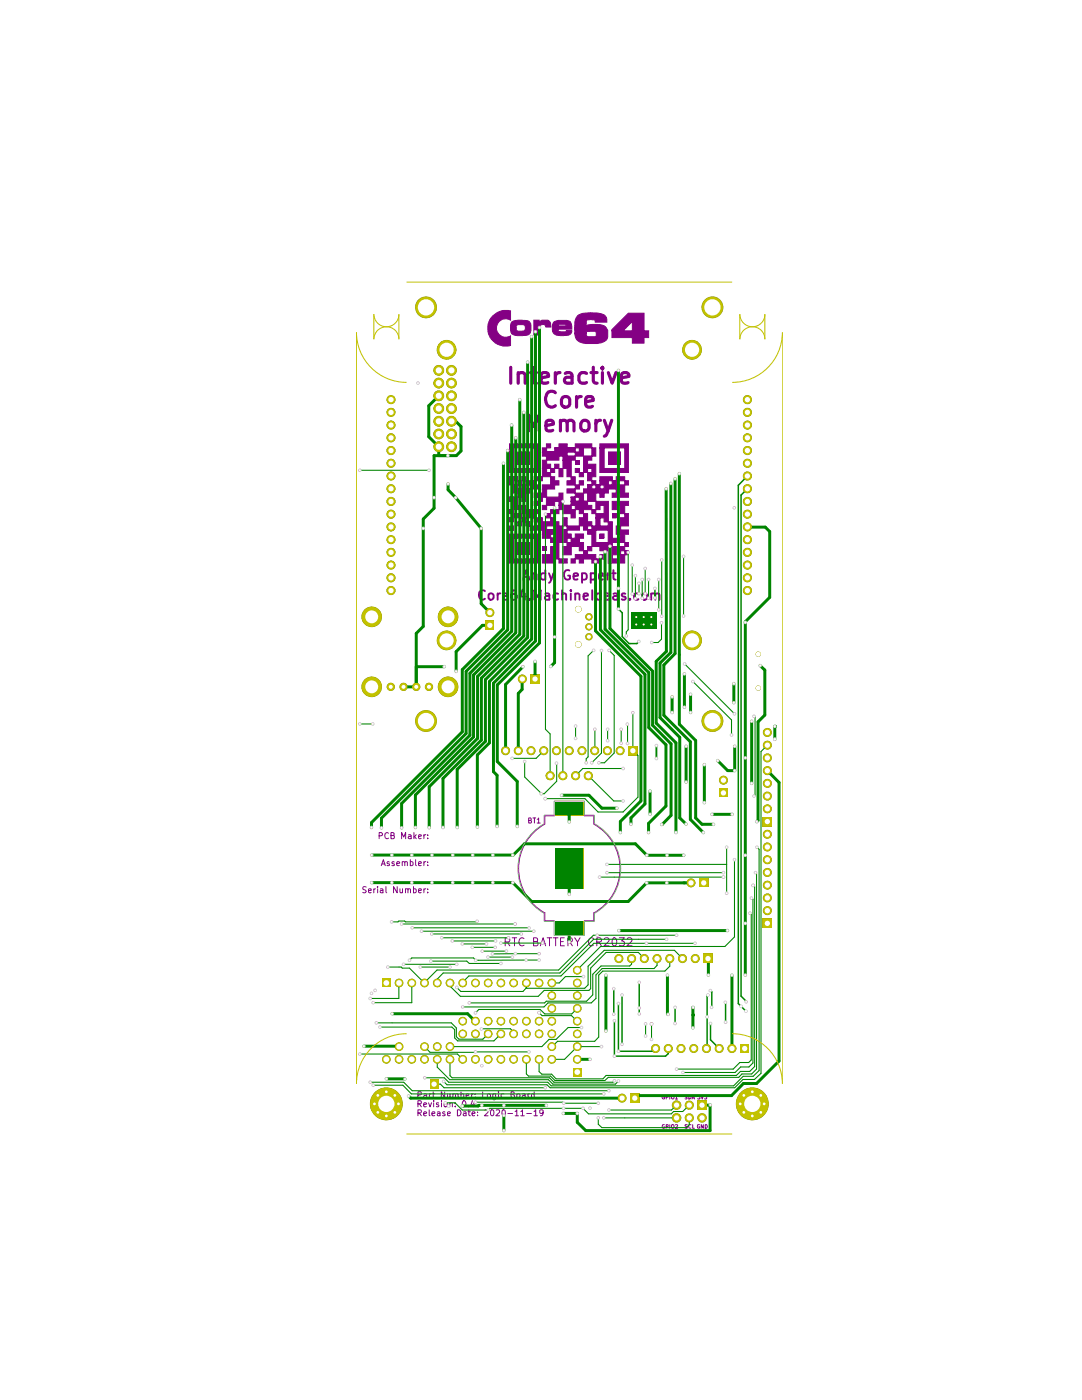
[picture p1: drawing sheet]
<svg xmlns="http://www.w3.org/2000/svg" width="216mm" height="279mm" viewBox="0 0 216 279" stroke-linecap="round" stroke-linejoin="round" font-family="sans-serif">
<g fill="none" stroke="#840084" stroke-width=".2">
<path d="M73.1 177h-.5l-.2 .1 .1 .4 .4 .2 .2 .2-.3 .3-.4-.1M73.5 177.8l.6-.1-.1-.3h-.3l-.2 .1 .1 .6h.4M74.6 177.4v.8M74.9 177.4l-.3 .2M75.4 177v.1M75.4 177.4v.8M75.6 166.8h.6l.1-.2-.1-.3-.6-.1v1.2M75.9 177.4h.5v.8M76.1 172.8l.4-1.2 .4 1.2M76.2 172.4h.6M76.4 177.7l-.5 .1v.1l.1 .3 .4-.1M77 177v1l.2 .2"/>
<path d="M77.5 166.3a.53 .53 0 0 0-.7 .1 .53 .53 0 0 0 0 .7l.4 .3 .3-.1M77.7 172h-.3l-.2 .1 .2 .3h.3v.3h-.5M78 166.8l.6-.2v-.3l-.6-.1v1.2h.5l.2-.4-.3-.2M78.7 172h-.3l-.2 .1 .2 .3h.3v.3h-.5M79.2 172.4l.6-.1-.2-.3-.4 .1v.5l.1 .2 .4-.1M79.2 177v1.2l-.7-1.2v1.2M79.8 177.4v.7l.3 .1 .2-.1M80.1 167.4v-1.2l.5 .8 .3-.8v1.2M80.3 172.1l.1-.1h.3l.1 .8M80.3 172v.8M80.3 177.4v.8M80.8 172.1l.1-.1h.3l.1 .8"/>
<path d="M80.9 177.5l.5-.1v.8M80.9 177.4v.8M81.4 177.5l.2-.1h.3v.8M81.5 166.6h.5v.8M81.9 172h.3l.2 .2-.1 .5h-.4M81.9 171.6v1.2M82 166.8l-.6 .3 .2 .3 .4-.1M82.5 177.4h.3l.3 .2-.1 .5-.2 .1-.3-.1M82.5 177v1.2M82.6 166.2v1.2M82.7 166.9l.4 .5M82.9 171.6v1l.2 .2"/>
<path d="M83.1 166.6l-.5 .4M83.5 167l.6-.2-.1-.2h-.3l-.2 .2 .1 .5h.4M83.5 172.4l.6-.1-.1-.3h-.3l-.2 .1 .1 .6h.4M83.5 177.8l.6-.1-.1-.3h-.3l-.2 .1 .1 .6h.4M84.6 166.6v.8M84.6 172v.8M84.6 177.4v.8M85 166.6l-.4 .2M85 172l-.4 .2M85 177.4l-.4 .2M85.3 167.3v.1M85.3 166.6v.2"/>
<path d="M85.3 172.6v.2M85.3 172v.1M85.3 178.1v.1M85.3 177.4v.1M105.5 163.7l.5-.1-.1-.3-.4-.1v1.1h.4l.1-.4-.2-.2M106.3 163.2h.6M106.6 163.2v1.1M107.2 163.5l.3-.3v1.1M107.2 164.3h.6M108.7 164.5a10.1 10.1 0 0 0 0 17.7v1.6h1.9M110.6 162.8h-1.9v1.6M116.6 162.8h1.9v1.6"/>
<path d="M118.5 164.5a10.1 10.1 0 0 1 0 17.7v1.6h-1.9M100.8 188l.8-.1v-.6l-.2-.1h-.6v1.6M101.2 188l.5 .8M102.2 187.2h.9M102.7 187.2v1.6M104.6 187.3l-.1-.1a.79 .79 0 0 0-1 .6 .79 .79 0 0 0 .6 1l.5-.2M106.5 187.9h.6l.1-.6-.2-.1h-.5v1.6h.6l.2-.2 .1-.3-.2-.3-.2-.1M107.8 188.8l.6-1.6 .5 1.6M108 188.3h.8M109.2 187.2h.9M109.6 187.2v1.6M110.4 187.2h.9"/>
<path d="M110.9 187.2v1.6M111.8 187.9h.6M112.6 187.2h-.8v1.6h.8M113.3 188l.8-.1 .1-.4-.1-.3h-.8v1.6M113.7 188l.5 .8M114.7 187.2l.5 .8 .5-.8M115.2 188v.8M118.4 187.3l-.1-.1a.53 .53 0 0 0-.8 .3l-.1 .4a.65 .65 0 0 0 .2 .7 .65 .65 0 0 0 .8 0M119.1 188l.8-.1v-.6l-.2-.1h-.6v1.6M119.5 188l.5 .8M120.6 187.3l.6-.1 .3 .4v.3l-1 .9h1M122.3 187.3l.2-.1a.85 .85 0 0 1 .6 .8 .85 .85 0 0 1-.6 .8l-.2-.2-.2-.4z"/>
<path d="M123.6 187.2h1l-.6 .6 .5 .1v.7l-.2 .2-.7-.2M125.2 187.3l.6-.1 .3 .4-.1 .3-.9 .9h1M83.4 218.5l.6-.1v-.4l-.6-.1v1.2M84.6 218.4l.4-.1 .1 .1v.7M85.1 218.6h-.4l-.2 .2 .2 .3 .4-.1M85.7 218.3v.8M86 218.3l-.3 .2M86.3 218.3h.4M86.4 217.9v1l.3 .2M86.5 219.7v.1M88.1 219.7v.1M88.7 217.9v1.2l-.6-1.2v1.2"/>
<path d="M89.3 218.3l.1 .7 .4-.1M89.8 218.3v.8M90.4 218.4l.2-.1 .2 .1 .1 .7M90.4 218.3v.8M90.9 218.4l.2-.1 .3 .1v.7M92 218.4l.3-.1 .2 .2-.1 .5h-.4M92 217.9v1.2M92.4 219.8l.1-.1a.65 .65 0 0 1 .5 .6 .65 .65 0 0 1-.5 .6l-.3-.5zM93 218.7l.6-.1-.1-.2-.3-.1-.2 .1v.6h.5M94.1 218.3v.8M94.3 219.6l-.3 .9h.7M94.4 218.3l-.3 .2"/>
<path d="M94.8 218.9v.2M94.8 218.4h.1M96.3 217.9v1.2h.6M97.3 218.4l.2-.1 .3 .1 .1 .5-.2 .1-.4-.1zM98.9 218.3l-.1 1.1-.1 .1-.3-.1M98.9 218.4l-.3-.1-.3 .2 .1 .5h.5M99.5 217.9v.1M99.5 218.3v.8M100.5 218.4l-.3-.1-.2 .2 .1 .5h.4M102 218.4h.5l.1-.2-.1-.2-.5-.1v1.2h.4l.3-.4-.3-.3M103.2 218.4l.1-.1 .4 .1 .1 .5-.2 .1-.4-.1zM104.3 218.4h.4l.1 .7"/>
<path d="M104.8 218.6l-.6 .2 .1 .2h.5M105.4 218.3v.8M105.7 218.3l-.3 .2M106.6 218.4l-.3-.1-.3 .2 .1 .5h.5M106.6 217.9v1.2M132.5 218.6h-.3a.38 .38 0 0 0-.1 .5 .38 .38 0 0 0 .5 .2v-.3h-.1M132.9 219l.4-.1v-.2l-.4-.1v.7M133.6 218.6v.7M134.8 218.8l.2-.2v.7M134.8 219.3h.4M137.1 218.6l-.4 .1 .4 .4v.2h-.4M137.5 218.6h.2a.39 .39 0 0 1 .2 .5 .39 .39 0 0 1-.4 .2z"/>
<path d="M138.1 219.3l.2-.7 .3 .7M138.1 219.1h.4M139.2 218.6h.5l-.3 .3h.3v.4h-.5M139.9 218.6l.2 .7 .3-.7M140.6 218.6h.4l-.2 .3h.2v.4h-.4M83.4 220.3h.6v-.5l-.6-.1v1.2M83.4 222.1l.6-.1v-.4l-.6-.1v1.2M83.7 220.3l.4 .6M83.7 222.1l.4 .6M84.5 220.5l.6-.2-.1-.2h-.3l-.2 .2v.4l.2 .2 .3-.1M84.5 222.3l.6-.1-.1-.3-.5 .1v.5l.2 .2 .3-.1M85.5 220.1l.3 .8 .3-.8"/>
<path d="M85.6 221.5v1l.2 .2M86.2 222.3l.6-.1-.2-.3-.4 .1v.5l.2 .2 .3-.1M86.5 220.1v.8M87.3 222h.5v.7M87.5 220.1h-.4v.2l.5 .4-.2 .2-.3-.1M87.8 222.2l-.6 .2 .1 .2h.5M88.1 220.1v.8M88.6 220.2h.6v.6l-.2 .1-.4-.1zM88.8 222l-.3-.1-.2 .1 .2 .3h.3v.3h-.5M89.3 222.3l.6-.1-.2-.3-.4 .1v.5l.2 .2 .3-.1M89.7 220.2l.5-.1 .1 .8M89.7 220.1v.8"/>
<path d="M90.8 220.8v.1M90.8 220.1v.2M91.3 221.5a.6 .6 0 0 1 .7 .6 .6 .6 0 0 1-.7 .6zM92.5 222h.5v.7M93 222.2l-.6 .2 .1 .2h.5M93.4 221.9h.5M93.5 220.8v.1M93.6 221.5v1l.3 .2M94.2 222.3l.6-.1-.2-.3-.4 .1v.5l.2 .2 .3-.1M94.5 220.1v.8M95.3 222.5v.2M95.3 222h.1"/>
<path d="M96.7 221.6l.5-.1 .2 .3-.8 .9h.8M98 221.6l.1-.1a.62 .62 0 0 1 .5 .6 .62 .62 0 0 1-.5 .6l-.2-.5zM99 221.6l.5-.1 .2 .3-.8 .9h.8M100.2 221.6l.2-.1a.62 .62 0 0 1 .5 .6 .62 .62 0 0 1-.5 .6l-.2-.5zM101.3 222.2h1M102.8 221.8l.3-.3v1.2M102.8 222.7h.7M103.9 221.8l.4-.3v1.2M103.9 222.7h.7M105.1 222.2h.9M106.6 221.8l.3-.3v1.2M106.6 222.7h.6"/>
<path d="M108.4 222l-.2 .2-.5-.1v-.5l.5-.1 .2 .2-.1 .7-.1 .2-.4 .1M132.5 224.5h-.3a.38 .38 0 0 0-.1 .5 .38 .38 0 0 0 .5 .1v-.2h-.1M132.9 224.8h.4v-.3h-.4v.7M133.6 224.5v.7M134.8 224.5h.3l.1 .2-.5 .5h.5M137.1 224.5h-.3a.32 .32 0 0 0 0 .3 .32 .32 0 0 0 .3 .1v.2h-.4M137.9 224.5h-.3a.37 .37 0 0 0-.2 .4 .37 .37 0 0 0 .5 .2M138.2 224.5v.7h.4M139.6 224.5h-.3a.38 .38 0 0 0-.1 .4 .38 .38 0 0 0 .4 .2v-.2h-.2M140.3 224.5v.7l-.4-.7v.7M140.7 224.5h.3a.4 .4 0 0 1 .1 .4 .4 .4 0 0 1-.4 .3z"/>
<circle cx="134.2" cy="219" r=".36"/>
<circle cx="134.2" cy="224.8" r=".36"/>
</g>
<path d="M122.1 65.8l3.3-3.3h3.1v3.5h.9v1.4h-.9v1.1h-2.3v-1.1h-4.1v-1.4h4.1v-1.8l-1.8 1.8h-2.3z" fill="#840084"/>
<path d="M122.1 65.8l3.3-3.3h3.1v3.5h.9v1.4h-.9v1.1h-2.3v-1.1h-4.1v-1.4h4.1v-1.8l-1.8 1.8h-2.3z" fill="none" stroke="#840084" stroke-width=".2"/>
<path d="M115.3 63a5.5 5.5 0 0 1 3.3-.5h1a1.43 1.43 0 0 1 1.5 1.8h-2.3v-.3a1.57 1.57 0 0 0-1.8 .1l-.1 .9 .7-.2 1.6-.1a1.87 1.87 0 0 1 2.1 1.2v1.3a1.92 1.92 0 0 1-2.1 1.4h-2.3a2 2 0 0 1-2.2-2.1h2.3l.1 .6 .3 .1h1.2l.4-.2v-.6l-.2-.3h-1.6l-.2 .1v.3h-2.3v-.3a4.3 4.3 0 0 1 .4-3z" fill="#840084"/>
<path d="M115.3 63a5.5 5.5 0 0 1 3.3-.5h1a1.43 1.43 0 0 1 1.5 1.8h-2.3v-.3a1.57 1.57 0 0 0-1.8 .1l-.1 .9 .7-.2 1.6-.1a1.87 1.87 0 0 1 2.1 1.2v1.3a1.92 1.92 0 0 1-2.1 1.4h-2.3a2 2 0 0 1-2.2-2.1h2.3l.1 .6 .3 .1h1.2l.4-.2v-.6l-.2-.3h-1.6l-.2 .1v.3h-2.3v-.3a4.3 4.3 0 0 1 .4-3z" fill="none" stroke="#840084" stroke-width=".2"/>
<path d="M98.4 63a3.7 3.7 0 0 1 3.5-1v1.9a1.84 1.84 0 0 0-2.8 1.6 1.84 1.84 0 0 0 2.8 1.5v1.9a3.5 3.5 0 0 1-4.1-1.5 3.5 3.5 0 0 1 .6-4.4z" fill="#840084"/>
<path d="M98.4 63a3.7 3.7 0 0 1 3.5-1v1.9a1.84 1.84 0 0 0-2.8 1.6 1.84 1.84 0 0 0 2.8 1.5v1.9a3.5 3.5 0 0 1-4.1-1.5 3.5 3.5 0 0 1 .6-4.4z" fill="none" stroke="#840084" stroke-width=".2"/>
<path d="M102.1 64.3a5.1 5.1 0 0 1 3.5-.1l.2 .3a2.45 2.45 0 0 1 .1 1.8 1.46 1.46 0 0 1-1.7 .7h-.9a1.21 1.21 0 0 1-1.4-1.5h1.1l.1 .5 1 .1a.66 .66 0 0 0 .8-.6 .66 .66 0 0 0-.6-.7l-1.2 .1-.1 .6h-1.1z" fill="#840084"/>
<path d="M102.1 64.3a5.1 5.1 0 0 1 3.5-.1l.2 .3a2.45 2.45 0 0 1 .1 1.8 1.46 1.46 0 0 1-1.7 .7h-.9a1.21 1.21 0 0 1-1.4-1.5h1.1l.1 .5 1 .1a.66 .66 0 0 0 .8-.6 .66 .66 0 0 0-.6-.7l-1.2 .1-.1 .6h-1.1z" fill="none" stroke="#840084" stroke-width=".2"/>
<path d="M110.6 64.2a3.5 3.5 0 0 1 2-.3 1.29 1.29 0 0 1 1.5 1.8h-2.8l.1 .4 .6 .1h.8l.4-.3 .9 .1a.91 .91 0 0 1-1.1 1 3.4 3.4 0 0 1-2.6-.5l-.2-.7 .1-.8h2.7l-.2-.3h-1.2l-.3 .3h-1z" fill="#840084"/>
<path d="M110.4 64.4l.2-.2a3.5 3.5 0 0 1 2-.3 1.29 1.29 0 0 1 1.5 1.8h-2.8l.1 .4 .6 .1h.8l.4-.3 .9 .1a.91 .91 0 0 1-1.1 1 3.4 3.4 0 0 1-2.6-.5l-.2-.7 .1-.8h2.7l-.2-.3h-1.2l-.3 .3h-1z" fill="none" stroke="#840084" stroke-width=".2"/>
<path d="M106.5 63.9h1.1v.5l.4-.5h1a.91 .91 0 0 1 .9 1.1v.3h-1a.62 .62 0 0 0-.5-.6 .62 .62 0 0 0-.7 .4l-.1 1.8h-1.1z" fill="#840084"/>
<path d="M106.5 63.9h1.1v.5l.4-.5h1a.91 .91 0 0 1 .9 1.1v.3h-1a.62 .62 0 0 0-.5-.6 .62 .62 0 0 0-.7 .4l-.1 1.8h-1.1z" fill="none" stroke="#840084" stroke-width=".2"/>
<g fill="none" stroke="#840084" stroke-width=".63">
<path d="M101.9 73.3v3.2M103.4 74.7a.79 .79 0 0 1 1.4 .1v1.7M103.4 74.4v2.1M105.9 74.4h1.1M106.3 73.3v2.8l.1 .2 .6 .2M108 75.4l1.5-.3-.2-.6-.3-.1h-.6l-.3 .1-.1 .3v1.3l.1 .2 .3 .2 .9-.2M110.8 78.4a1.07 1.07 0 0 0-1.8 .4 1.69 1.69 0 0 0 .9 2.5l.9-.3M110.8 74.4v2.1M111.7 74.4a.91 .91 0 0 0-.9 .6M112.3 79.3a.88 .88 0 0 1 1.4 .4v1a.86 .86 0 0 1-.8 .6 .86 .86 0 0 1-.9-.6v-1zM112.8 74.5l.3-.1h.6l.3 .1 .2 .3v1.7M114.2 75.1l-.3 .2h-.8a.63 .63 0 0 0-.3 1l.3 .2 1.1-.2"/>
<path d="M115 79.1v2.2M116 79.1a.83 .83 0 0 0-1 .6M117 74.5l-.3-.1h-.6l-.3 .1-.3 .5v.9l.3 .4 .3 .2 .9-.2M117.9 74.4h1.2M118.4 73.3v2.8l.2 .2 .5 .2M120.2 73.3l-.2 .2 .2 .1 .1-.1-.1-.2v.3M120.2 74.4v2.1M121.4 74.4l.8 2.1 .7-2.1M124 75.4l1.5-.3-.2-.6-.3-.1h-.6l-.4 .4v1.3l.1 .2 .3 .2 .9-.2M105.5 86v-3.2l1 2.3 1.1-2.3v3.2M108.9 84.9l1.5-.3-.1-.5-.3-.2h-.6l-.3 .2-.2 .2v1.3l.2 .3 .3 .1 .9-.1M111.8 84.2l.4-.3h.5l.3 .2 .2 .2v1.7"/>
<path d="M111.8 83.9v2.1M113.2 84.3l.1-.2 .3-.2h.5l.3 .2 .1 .2v1.7M116.2 84.1a.83 .83 0 0 1 1.3 .4v.9a.86 .86 0 0 1-.8 .6 .86 .86 0 0 1-.8-.6v-.9zM116.9 80.2l1.5-.3-.2-.6-.9-.2-.3 .2-.1 .3v1.2l.1 .3 .3 .2h.6l.3-.2M118.9 83.9v2.1M119.8 83.9a.91 .91 0 0 0-.9 .6M120.6 83.9l.7 2.1M122.1 83.9l-1.1 2.9-.4 .3"/>
</g>
<path d="M103.3 90.2h2.5v2.5h-2.5z" fill="#840084"/>
<path d="M103.3 90.2h2.5v2.5h-2.5z" fill="none" stroke="#840084" stroke-width=".2"/>
<path d="M114.8 91.8h.8v.9h-.8z" fill="#840084"/>
<path d="M114.8 91.8h.8v.9h-.8z" fill="none" stroke="#840084" stroke-width=".2"/>
<path d="M121.3 90.2h2.5v2.5h-2.5z" fill="#840084"/>
<path d="M121.3 90.2h2.5v2.5h-2.5z" fill="none" stroke="#840084" stroke-width=".2"/>
<path d="M119.7 88.6h5.8v5.7h-5.8v-4.9h.8v4.1h4.2v-4.1h-5z" fill="#840084"/>
<path d="M119.7 88.6h5.8v5.7h-5.8v-4.9h.8v4.1h4.2v-4.1h-5z" fill="none" stroke="#840084" stroke-width=".2"/>
<path d="M101.7 88.6h5.7v5.7h-5.7v-4.9h.8v4.1h4.1v-4.1h-4.9z" fill="#840084"/>
<path d="M101.7 88.6h5.7v5.7h-5.7v-4.9h.8v4.1h4.1v-4.1h-4.9z" fill="none" stroke="#840084" stroke-width=".2"/>
<path d="M122.2 102.5h.8v.9h-.8z" fill="#840084"/>
<path d="M122.2 102.5h.8v.9h-.8z" fill="none" stroke="#840084" stroke-width=".2"/>
<path d="M101.7 105h.8v.8h-.8z" fill="#840084"/>
<path d="M101.7 105h.8v.8h-.8z" fill="none" stroke="#840084" stroke-width=".2"/>
<path d="M108.2 109.1h.9v.8h-.9z" fill="#840084"/>
<path d="M108.2 109.1h.9v.8h-.9z" fill="none" stroke="#840084" stroke-width=".2"/>
<path d="M103.3 108.3h2.5v2.4h-2.5z" fill="#840084"/>
<path d="M103.3 108.3h2.5v2.4h-2.5z" fill="none" stroke="#840084" stroke-width=".2"/>
<g fill="none" stroke="#840084" stroke-width=".38">
<path d="M96.8 118a.77 .77 0 0 0-1 0 .77 .77 0 0 0-.2 .9 .72 .72 0 0 0 .3 .7 .72 .72 0 0 0 .9-.1M97.6 118.6l.3-.2 .5 .2 .1 .2-.1 .7a.49 .49 0 0 1-.5 .2 .49 .49 0 0 1-.4-.4zM99.3 118.4v1.3M99.8 118.4l-.3 .1-.2 .3M100.4 119.1l.9-.2-.1-.4-.6-.1-.2 .3 .1 .9 .1 .1 .6-.1M102.9 117.8a.77 .77 0 0 0-.9 .8v.7a.58 .58 0 0 0 .6 .4 .58 .58 0 0 0 .5-.4v-.4l-.2-.3-.5-.1-.4 .4M104.3 117.7l-.5 1.4h1.2M104.7 118.4v1.3M105.7 119.5v.2M106.6 119.7v-1.9l.7 1.3 .6-1.3v1.9M108.8 118.5h.7l.1 1.2M109.6 118.9h-.6a.41 .41 0 0 0-.3 .4 .41 .41 0 0 0 .3 .4l.6-.1"/>
<path d="M111.4 118.5l-.6-.1-.4 .4v.5l.2 .3 .2 .1 .6-.1M112.2 118.6v-.1a.45 .45 0 0 1 .8 .2v1M112.2 117.8v1.9M113.9 117.8v.2M113.9 118.4v1.3M114.8 118.6l.1-.1a.5 .5 0 0 1 .7 .2v1M114.8 118.4v1.3M116.4 119.1l.9-.2-.1-.4-.5-.1-.3 .3 .1 .9 .2 .1 .5-.1M118.2 117.8v1.9M119.9 118.5l-.6-.1-.3 .4v.5l.1 .3 .2 .1 .6-.1M119.9 117.8v1.9M120.7 119.1l.9-.2-.1-.4-.5-.1-.3 .3 .1 .9 .2 .1 .5-.1"/>
<path d="M122.4 118.5l.6-.1 .3 .3v1M123.3 118.9h-.7l-.3 .3 .1 .4 .2 .1 .7-.1M124.8 118.5l-.5-.1-.2 .3 .2 .4h.5v.5l-.2 .1-.5-.1M125.7 119.5l.1 .1-.1 .1-.1-.1 .1-.1v.2M127.4 118.5l-.5-.1-.4 .4v.5l.2 .3 .2 .1 .5-.1M128.2 118.6l.3-.2a.5 .5 0 0 1 .6 .4v.7a.52 .52 0 0 1-.6 .2 .52 .52 0 0 1-.4-.4zM129.9 118.6l.1-.1a.45 .45 0 0 1 .7 .2v1M129.9 118.4v1.3M130.7 118.7a.47 .47 0 0 1 .5-.3 .47 .47 0 0 1 .4 .3v1"/>
</g>
<path d="M119.7 106.6h.8v.8h-.8z" fill="#840084"/>
<path d="M119.7 106.6h.8v.8h-.8z" fill="none" stroke="#840084" stroke-width=".2"/>
<g fill="none" stroke="#840084" stroke-width=".38">
<path d="M104.4 115.7l.6-1.9 .6 1.9M104.5 115.1h1M106.3 114.6l.2-.2 .5 .1 .1 1.2M106.3 114.4v1.3M108.8 114.5l-.5-.1-.4 .4v.5l.2 .3h.7M108.8 113.8v1.9M109.5 114.4l.5 1.3M110.4 114.4l-.6 1.7-.3 .2M113.6 113.9a.88 .88 0 0 0-1 .3 .88 .88 0 0 0 0 1 .68 .68 0 0 0 1.1 .3v-.6h-.4M114.4 115l.9-.1v-.4l-.6-.1-.3 .3 .1 .9h.8M116.1 114.5l.6-.1 .4 .4v.5l-.2 .3h-.8M116.1 114.4v1.9"/>
<path d="M117.9 114.5l.5-.1 .4 .4v.5l-.2 .3h-.7M117.9 114.4v1.9M119.5 115l.9-.1-.1-.4-.5-.1-.3 .3 .1 .9h.7M121.2 114.4v1.3M121.8 114.4l-.4 .1-.2 .3M122.2 114.4h.7M122.4 113.8v1.6l.1 .2 .4 .1"/>
</g>
<path d="M101.7 106.6h5.7v5.8h-5.7v-5h.8v4.1h4.1v-4.1h-4.9z" fill="#840084"/>
<path d="M101.7 106.6h5.7v5.8h-5.7v-5h.8v4.1h4.1v-4.1h-4.9z" fill="none" stroke="#840084" stroke-width=".2"/>
<path d="M101.7 95.1h1.6v.8h.8v-.8h.9v.8h1.6v-.8h1.6v-1.6h.9v.8h.8v-.8h-1.7v-1.7h.9v.8h.8v.9h.8v-.9h.8v.9h.8v-1.7h1.7v3.3h.8v1.7h.8v-.9h.8v.9h-.8v.8h-.8v.8h1.6v1.7h.8v-1.7h-.8v-.8h.8v-.8h.9v.8h.8v-.8h.8v.8h.8v-.8h-3.3h.9v-.9h-.9v-1.6h-.8v.8h-.8v-.8h-.8v-.8h.8v.8h.8v-.8h.8v.8h.9v-.8h-1.7v-2.5h-1.6v.8h-2.5v-.8h-.8v.8h-2.5v-.8h-.8v-.8h5v.8h1.6v-.8h-6.6v-.8h.8v-.8h.9v.8h-.8v.8h1.6v-.8h4.1v.8h.8v-.8h.8v1.6h1.7v-1.6h-7.4h.8v-.8h1.7v.8h1.6v-.8h3.3v.8h.8v1.6h-.8v.8h-.9v.8h1.7v2.5h-.8v.8h.8v.9h.8v-.9h1.7v.9h.8v-.9h.8v.9h1.7v-.9h-5v-.8h2.5v.8h.8v-.8h1.7v.8h.8v.9h-.8v1.6h.8v.9h-1.7v-.9h-.8v.9h-.8v-.9h.8v-.8h-1.6v.8h-.9v.9h-.8v-.9h-.8v1.7h2.5v4h.8v3.3h1.6v-.8h-.8v-1.6h.8v-1.7h.9v-.8h-.9v-1.6h-.8v.8h-.8v-1.6h3.3v.8h-.8v1.6h.8v2.5h-1.7v.8h1.7v.8h-.8v1.7h.8v.8h-.8v.8h.8v.8h-.8v1.7h-.9v-1.7h-1.6v.8h.8v.9h-1.7v-2.5h2.5v.8h.9v-.8h-5v-.8h-1.6v.8h-.9v.8h1.7v.8h.8v-.8h.8v.9h-.8v.8h-1.6v-.8h-1.7v.8h-.8v-.8h-.8v.8h-.9v-.9h.9v-.8h1.6v-.8h-.8v-.8h-1.6v1.6h-1.7v-1.6h.8v-.8h-1.6v3.2h1.7v.9h-1.7v-.8h-.8v.8h-2.5v-1.7h1.7v-1.6h.8v-.8h-.8v-.9h3.3v.9h.7v-.9h-5.7v-.8h1.7v.8h.8v-.8h-2.5v-.8h5v.8h.8v.8h.8v-.8h1.6v.8h-.8v.9h.8v1.6h.8v-.8h.9v-2.5h-.9v-.8h1.7v2.5h3.3v.8h2.5v-.8h-3.4v-2.5h-4.9v-.8h.8v.8h.9v-.8h-2.5v.8h-9.8v-.8h-.9v-.8h-.8v.8h-.8v-.9h.8v-.7h.9v.7h.8v.9h3.3v.8h1.6v-.8h-3.3v-.8h-.8v-.8h-4.1v.8h-.8v-.9h.8v-.8h1.6v.8h.8v-.8h-3.2v-.8h.8v.8h1.6v-.8h-1.6v-1.6h-.8v-.8h1.6v1.6h1.7v.8h2.4v.8h-.8v.8h1.6v.8h1.7v-.7h-.9v-.9h.9v.8h.8v.8h.8v.9h.8v.8h.8v-.8h-.8v-1.7h.9v1.7h2.4v-1.7h.8v-.8h-.8v-.8h.8v.8h.8v1.6h.9v.9h.8v-1.6h.8v1.6h1.6v-.8h-.8v-.8h-1.6v-.9h-.8v-.8h-3.3v1.7h-.9v-.9h-1.6v-.8h-.8v.8h-2.5h.9v-.8h1.6v-.8h2.5v.8h.8v-.8h-3.3v-.8h-.8v.8h-1.6v.8h-.9v-.8h.8v-1.6h-.8v.8h-.8v.8h-.8v-.8h.8v-.8h-.8v-.9h1.6v-.8h.9v1.6h2.4v-.8h.8v2.5h1.6v-.8h3.3v.8h.9v.8h.8v.8h1.6v-1.6h-.8v.8h-.8v-1.6h-5v-.8h.9v.8h.8v-.8h-1.7l.9-.1v-.8h-1.7v-.8h1.7v-.8h-1.7v-.9h.8v-.8h-.8v-1.6h-.8v1.6h-.8v-1.6h-.8v.8h-.8v.8h.8v.8h.8v.9h-.8v.8h-2.5v-.8h1.7v-1.7h-1.7v.8h-1.6v.9h.8v.8h-1.6v.8h-.8v1.7h-.9v-.8l-2.4-.1h1.6v-.8h-.8v-1.6h.8v.8h.8v-.8h.9v.8h.8v-.8h-4.1v-.9h.8v.9h.8v-.9h.8v.9h.8v-.9h-3.2z" fill="#840084"/>
<path d="M101.7 95.1h1.6v.8h.8v-.8h.9v.8h1.6v-.8h1.6v-1.6h.9v.8h.8v-.8h-1.7v-1.7h.9v.8h.8v.9h.8v-.9h.8v.9h.8v-1.7h1.7v3.3h.8v1.7h.8v-.9h.8v.9h-.8v.8h-.8v.8h1.6v1.7h.8v-1.7h-.8v-.8h.8v-.8h.9v.8h.8v-.8h.8v.8h.8v-.8h-3.3h.9v-.9h-.9v-1.6h-.8v.8h-.8v-.8h-.8v-.8h.8v.8h.8v-.8h.8v.8h.9v-.8h-1.7v-2.5h-1.6v.8h-2.5v-.8h-.8v.8h-2.5v-.8h-.8v-.8h5v.8h1.6v-.8h-6.6v-.8h.8v-.8h.9v.8h-.8v.8h1.6v-.8h4.1v.8h.8v-.8h.8v1.6h1.7v-1.6h-7.4h.8v-.8h1.7v.8h1.6v-.8h3.3v.8h.8v1.6h-.8v.8h-.9v.8h1.7v2.5h-.8v.8h.8v.9h.8v-.9h1.7v.9h.8v-.9h.8v.9h1.7v-.9h-5v-.8h2.5v.8h.8v-.8h1.7v.8h.8v.9h-.8v1.6h.8v.9h-1.7v-.9h-.8v.9h-.8v-.9h.8v-.8h-1.6v.8h-.9v.9h-.8v-.9h-.8v1.7h2.5v4h.8v3.3h1.6v-.8h-.8v-1.6h.8v-1.7h.9v-.8h-.9v-1.6h-.8v.8h-.8v-1.6h3.3v.8h-.8v1.6h.8v2.5h-1.7v.8h1.7v.8h-.8v1.7h.8v.8h-.8v.8h.8v.8h-.8v1.7h-.9v-1.7h-1.6v.8h.8v.9h-1.7v-2.5h2.5v.8h.9v-.8h-5v-.8h-1.6v.8h-.9v.8h1.7v.8h.8v-.8h.8v.9h-.8v.8h-1.6v-.8h-1.7v.8h-.8v-.8h-.8v.8h-.9v-.9h.9v-.8h1.6v-.8h-.8v-.8h-1.6v1.6h-1.7v-1.6h.8v-.8h-1.6v3.2h1.7v.9h-1.7v-.8h-.8v.8h-2.5v-1.7h1.7v-1.6h.8v-.8h-.8v-.9h3.3v.9h.7v-.9h-5.7v-.8h1.7v.8h.8v-.8h-2.5v-.8h5v.8h.8v.8h.8v-.8h1.6v.8h-.8v.9h.8v1.6h.8v-.8h.9v-2.5h-.9v-.8h1.7v2.5h3.3v.8h2.5v-.8h-3.4v-2.5h-4.9v-.8h.8v.8h.9v-.8h-2.5v.8h-9.8v-.8h-.9v-.8h-.8v.8h-.8v-.9h.8v-.7h.9v.7h.8v.9h3.3v.8h1.6v-.8h-3.3v-.8h-.8v-.8h-4.1v.8h-.8v-.9h.8v-.8h1.6v.8h.8v-.8h-3.2v-.8h.8v.8h1.6v-.8h-1.6v-1.6h-.8v-.8h1.6v1.6h1.7v.8h2.4v.8h-.8v.8h1.6v.8h1.7v-.7h-.9v-.9h.9v.8h.8v.8h.8v.9h.8v.8h.8v-.8h-.8v-1.7h.9v1.7h2.4v-1.7h.8v-.8h-.8v-.8h.8v.8h.8v1.6h.9v.9h.8v-1.6h.8v1.6h1.6v-.8h-.8v-.8h-1.6v-.9h-.8v-.8h-3.3v1.7h-.9v-.9h-1.6v-.8h-.8v.8h-2.5h.9v-.8h1.6v-.8h2.5v.8h.8v-.8h-3.3v-.8h-.8v.8h-1.6v.8h-.9v-.8h.8v-1.6h-.8v.8h-.8v.8h-.8v-.8h.8v-.8h-.8v-.9h1.6v-.8h.9v1.6h2.4v-.8h.8v2.5h1.6v-.8h3.3v.8h.9v.8h.8v.8h1.6v-1.6h-.8v.8h-.8v-1.6h-5v-.8h.9v.8h.8v-.8h-1.7l.9-.1v-.8h-1.7v-.8h1.7v-.8h-1.7v-.9h.8v-.8h-.8v-1.6h-.8v1.6h-.8v-1.6h-.8v.8h-.8v.8h.8v.8h.8v.9h-.8v.8h-2.5v-.8h1.7v-1.7h-1.7v.8h-1.6v.9h.8v.8h-1.6v.8h-.8v1.7h-.9v-.8l-2.4-.1h1.6v-.8h-.8v-1.6h.8v.8h.8v-.8h.9v.8h.8v-.8h-4.1v-.9h.8v.9h.8v-.9h.8v.9h.8v-.9h-3.2z" fill="none" stroke="#840084" stroke-width=".2"/>
<g fill="#848400">
<path d="M114.3 213.1h1.7v1.7h-1.7z"/>
<path d="M110.8 183.9h5.6v2.7h-5.6z"/>
<path d="M128.6 190.4a.9 .9 0 0 1 .9 .9 .9 .9 0 0 1-.9 .9z"/>
<path d="M127.9 190.7l.7-.3v1.8a.9 .9 0 0 1-.9-.6 .9 .9 0 0 1 .2-.9z"/>
<path d="M131.1 190.4a.9 .9 0 0 1 .9 .9 .9 .9 0 0 1-.9 .9z"/>
<path d="M130.5 190.7l.6-.3v1.8a.9 .9 0 0 1-.8-.6 .9 .9 0 0 1 .2-.9z"/>
<path d="M133.6 190.4a.9 .9 0 0 1 .9 .9 .9 .9 0 0 1-.9 .9z"/>
<path d="M133 190.7l.6-.3v1.8a.9 .9 0 0 1-.8-.6 .9 .9 0 0 1 .2-.9z"/>
<path d="M123.5 190.4a.9 .9 0 0 1 .9 .9 .9 .9 0 0 1-.9 .9z"/>
<path d="M122.8 190.7l.7-.3v1.8a.9 .9 0 0 1-.8-.6 .9 .9 0 0 1 .1-.9z"/>
<path d="M126 190.4a.9 .9 0 0 1 .9 .9 .9 .9 0 0 1-.9 .9z"/>
<path d="M125.4 190.7l.6-.3v1.8a.9 .9 0 0 1-.8-.6 .9 .9 0 0 1 .2-.9z"/>
<path d="M136.2 190.4a.9 .9 0 0 1 .9 .9 .9 .9 0 0 1-.9 .9z"/>
<path d="M135.5 190.7l.7-.3v1.8a.9 .9 0 0 1-.8-.6 .9 .9 0 0 1 .1-.9z"/>
<path d="M133.3 208.4a.9 .9 0 0 1 1 .9 .9 .9 0 0 1-1 .9z"/>
<path d="M132.7 208.6l.6-.2v1.8a.9 .9 0 0 1-.8-.6 .9 .9 0 0 1 .2-1z"/>
<path d="M138.7 190.4a.9 .9 0 0 1 .9 .9 .9 .9 0 0 1-.9 .9z"/>
<path d="M138.1 190.7l.6-.3v1.8a.9 .9 0 0 1-.8-.6 .9 .9 0 0 1 .2-.9z"/>
<path d="M152.5 181.1a.9 .9 0 0 1 1-.2 .9 .9 0 0 1 .5 .8h-1.8z"/>
<path d="M152.2 181.7h1.8a.9 .9 0 0 1-.9 .9 .9 .9 0 0 1-.9-.9z"/>
<path d="M152.5 178.6a.9 .9 0 0 1 1-.2 .9 .9 0 0 1 .5 .8h-1.8z"/>
<path d="M152.2 179.2h1.8a.9 .9 0 0 1-.9 .9 .9 .9 0 0 1-.9-.9z"/>
<path d="M152.2 183.4h1.8v1.8h-1.8z"/>
<path d="M140.4 190.4h1.8v1.8h-1.8z"/>
<path d="M137.9 175.3a.9 .9 0 0 1 .9 .9 .9 .9 0 0 1-.9 .9z"/>
<path d="M137.2 175.6l.7-.3v1.8a.9 .9 0 0 1-.9-.6 .9 .9 0 0 1 .2-.9z"/>
<path d="M152.5 173.5a.9 .9 0 0 1 1-.2 .9 .9 0 0 1 .5 .8h-1.8z"/>
<path d="M152.2 174.1h1.8a.9 .9 0 0 1-.9 .9 .9 .9 0 0 1-.9-.9z"/>
<path d="M152.5 165.9a.9 .9 0 0 1 1-.2 .9 .9 0 0 1 .5 .8h-1.8z"/>
<path d="M152.2 166.5h1.8a.9 .9 0 0 1-.9 .9 .9 .9 0 0 1-.9-.9z"/>
<path d="M152.5 168.4a.9 .9 0 0 1 1-.2 .9 .9 0 0 1 .5 .8h-1.8z"/>
<path d="M152.2 169h1.8a.9 .9 0 0 1-.9 .9 .9 .9 0 0 1-.9-.9z"/>
<path d="M152.5 170.9a.9 .9 0 0 1 1-.2 .9 .9 0 0 1 .5 .9h-1.8z"/>
<path d="M152.2 171.6h1.8a.9 .9 0 0 1-.9 .9 .9 .9 0 0 1-.9-.9z"/>
<path d="M152.2 163.1h1.8v1.8h-1.8z"/>
<path d="M152.5 176a.9 .9 0 0 1 1-.2 .9 .9 0 0 1 .5 .9h-1.8z"/>
<path d="M152.2 176.7h1.8a.9 .9 0 0 1-.9 .9 .9 .9 0 0 1-.9-.9z"/>
<path d="M139.5 175.3h1.8v1.8h-1.8z"/>
<path d="M152.5 150.6a.9 .9 0 0 1 1-.2 .9 .9 0 0 1 .5 .9h-1.8z"/>
<path d="M152.2 151.3h1.8a.9 .9 0 0 1-.9 .9 .9 .9 0 0 1-.9-.9z"/>
<path d="M152.5 153.2a.9 .9 0 0 1 1-.2 .9 .9 0 0 1 .5 .8h-1.8z"/>
<path d="M152.2 153.8h1.8a.9 .9 0 0 1-.9 .9 .9 .9 0 0 1-.9-.9z"/>
<path d="M152.5 155.7a.9 .9 0 0 1 1-.2 .9 .9 0 0 1 .5 .8h-1.8z"/>
<path d="M152.2 156.3h1.8a.9 .9 0 0 1-.9 .9 .9 .9 0 0 1-.9-.9z"/>
<path d="M152.5 158.2a.9 .9 0 0 1 1-.2 .9 .9 0 0 1 .5 .9h-1.8z"/>
<path d="M152.2 158.9h1.8a.9 .9 0 0 1-.9 .9 .9 .9 0 0 1-.9-.9z"/>
<path d="M152.5 160.8a.9 .9 0 0 1 1-.2 .9 .9 0 0 1 .5 .8h-1.8z"/>
<path d="M152.2 161.4h1.8a.9 .9 0 0 1-.9 .9 .9 .9 0 0 1-.9-.9z"/>
<path d="M143.7 155.1a.9 .9 0 0 1 1-.2 .9 .9 0 0 1 .6 .8h-1.8z"/>
<path d="M143.5 155.7h1.8a.9 .9 0 0 1-.9 .9 .9 .9 0 0 1-.9-.9z"/>
<path d="M143.5 157.4h1.7v1.7h-1.7z"/>
<path d="M152.5 145.5a.9 .9 0 0 1 1-.2 .9 .9 0 0 1 .5 .9h-1.8z"/>
<path d="M152.2 146.2h1.8a.9 .9 0 0 1-.9 .9 .9 .9 0 0 1-.9-.9z"/>
<path d="M152.5 148.1a.9 .9 0 0 1 1-.2 .9 .9 0 0 1 .5 .8h-1.8z"/>
<path d="M152.2 148.7h1.8a.9 .9 0 0 1-.9 .9 .9 .9 0 0 1-.9-.9z"/>
<path d="M108.5 148.9a.9 .9 0 0 1 .9 .9 .9 .9 0 0 1-.9 .9z"/>
<path d="M107.9 149.2l.6-.3v1.8a.9 .9 0 0 1-.8-.5 .9 .9 0 0 1 .2-1z"/>
<path d="M111 148.9a.9 .9 0 0 1 .9 .9 .9 .9 0 0 1-.9 .9z"/>
<path d="M110.4 149.2l.6-.3v1.8a.9 .9 0 0 1-.8-.5 .9 .9 0 0 1 .2-1z"/>
<path d="M113.6 148.9a.9 .9 0 0 1 .9 .9 .9 .9 0 0 1-.9 .9z"/>
<path d="M112.9 149.2l.7-.3v1.8a.9 .9 0 0 1-.9-.5 .9 .9 0 0 1 .2-1z"/>
<path d="M118.7 148.9a.9 .9 0 0 1 .9 .9 .9 .9 0 0 1-.9 .9z"/>
<path d="M118 149.2l.7-.3v1.8a.9 .9 0 0 1-.9-.5 .9 .9 0 0 1 .2-1z"/>
<path d="M121.2 148.9a.9 .9 0 0 1 .9 .9 .9 .9 0 0 1-.9 .9z"/>
<path d="M120.6 149.2l.6-.3v1.8a.9 .9 0 0 1-.8-.5 .9 .9 0 0 1 .2-1z"/>
<path d="M116.1 148.9a.9 .9 0 0 1 .9 .9 .9 .9 0 0 1-.9 .9z"/>
<path d="M115.5 149.2l.6-.3v1.8a.9 .9 0 0 1-.8-.5 .9 .9 0 0 1 .2-1z"/>
<path d="M123.7 148.9a.9 .9 0 0 1 .9 .9 .9 .9 0 0 1-.9 .9z"/>
<path d="M123.1 149.2l.6-.3v1.8a.9 .9 0 0 1-.8-.5 .9 .9 0 0 1 .2-1z"/>
<path d="M125.4 148.9h1.8v1.8h-1.8z"/>
<path d="M105.8 134.6h1.9v1.8h-1.9z"/>
<path d="M104.2 134.6a.9 .9 0 0 1 .9 .9 .9 .9 0 0 1-.9 .9z"/>
<path d="M103.6 134.9l.6-.3v1.8a.9 .9 0 0 1-.8-.5 .9 .9 0 0 1 .2-1z"/>
<path d="M100.9 148.9a.9 .9 0 0 1 .9 .9 .9 .9 0 0 1-.9 .9z"/>
<path d="M100.2 149.2l.7-.3v1.8a.9 .9 0 0 1-.9-.5 .9 .9 0 0 1 .2-1z"/>
<path d="M103.4 148.9a.9 .9 0 0 1 .9 .9 .9 .9 0 0 1-.9 .9z"/>
<path d="M102.8 149.2l.6-.3v1.8a.9 .9 0 0 1-.8-.5 .9 .9 0 0 1 .2-1z"/>
<path d="M106 148.9a.9 .9 0 0 1 .9 .9 .9 .9 0 0 1-.9 .9z"/>
<path d="M105.3 149.2l.7-.3v1.8a.9 .9 0 0 1-.9-.5 .9 .9 0 0 1 .2-1z"/>
<path d="M110.8 160h5.6v2.7h-5.6z"/>
<path d="M110.8 169.2h5.6v8.1h-5.6z"/>
<path d="M76.2 195.3h1.7v1.7h-1.7z"/>
<path d="M85.7 215.5h1.8v1.8h-1.8z"/>
<path d="M96.9 123.9h1.7v1.8h-1.7z"/>
<path d="M97.1 121.6a.9 .9 0 0 1 1-.2 .9 .9 0 0 1 .5 .9h-1.8z"/>
<path d="M96.8 122.3h1.8a.9 .9 0 0 1-.9 .9 .9 .9 0 0 1-.9-.9z"/>
<path d="M125.7 218.2h1.9v1.8h-1.9z"/>
<path d="M124.1 218.3a.9 .9 0 0 1 .9 .9 .9 .9 0 0 1-.9 .9z"/>
<path d="M123.5 218.5l.6-.2v1.8a.9 .9 0 0 1-.8-.6 .9 .9 0 0 1 .2-1z"/>
<path d="M136.9 222.4l.6-.2v1.8a.91 .91 0 0 1-.8-.6 .91 .91 0 0 1 .2-1z"/>
<path d="M137.5 222.2a.91 .91 0 0 1 1 .9 .91 .91 0 0 1-1 .9z"/>
<path d="M136.9 219.9l.6-.3v1.9a.91 .91 0 0 1-.8-.6 .91 .91 0 0 1 .2-1z"/>
<path d="M137.5 219.6a.91 .91 0 0 1 1 1 .91 .91 0 0 1-1 .9z"/>
<path d="M139.1 219.6h1.9v1.8h-1.9z"/>
<path d="M135.9 208.4a.9 .9 0 0 1 .9 .9 .9 .9 0 0 1-.9 .9z"/>
<path d="M135.3 208.6l.6-.2v1.8a.9 .9 0 0 1-.8-.6 .9 .9 0 0 1 .2-1z"/>
<path d="M138.4 208.4a.9 .9 0 0 1 .9 .9 .9 .9 0 0 1-.9 .9z"/>
<path d="M137.8 208.6l.6-.2v1.8a.9 .9 0 0 1-.8-.6 .9 .9 0 0 1 .2-1z"/>
<path d="M141 208.4a.9 .9 0 0 1 .9 .9 .9 .9 0 0 1-.9 .9z"/>
<path d="M140.3 208.6l.7-.2v1.8a.9 .9 0 0 1-.9-.6 .9 .9 0 0 1 .2-1z"/>
<path d="M143.5 208.4a.9 .9 0 0 1 .9 .9 .9 .9 0 0 1-.9 .9z"/>
<path d="M142.9 208.6l.6-.2v1.8a.9 .9 0 0 1-.8-.6 .9 .9 0 0 1 .2-1z"/>
<path d="M146 208.4a.9 .9 0 0 1 1 .9 .9 .9 0 0 1-1 .9z"/>
<path d="M145.4 208.6l.6-.2v1.8a.9 .9 0 0 1-.8-.6 .9 .9 0 0 1 .2-1z"/>
<path d="M147.7 208.4h1.8v1.7h-1.8z"/>
<path d="M130.8 208.4a.9 .9 0 0 1 .9 .9 .9 .9 0 0 1-.9 .9z"/>
<path d="M130.2 208.6l.6-.2v1.8a.9 .9 0 0 1-.8-.6 .9 .9 0 0 1 .2-1z"/>
<circle cx="115.2" cy="206.3" r=".87"/>
<circle cx="115.2" cy="208.9" r=".87"/>
<circle cx="115.2" cy="211.4" r=".87"/>
<circle cx="115.2" cy="203.8" r=".87"/>
<circle cx="115.2" cy="198.7" r=".87"/>
<circle cx="115.2" cy="193.6" r=".87"/>
<circle cx="115.2" cy="196.2" r=".87"/>
<circle cx="115.2" cy="201.3" r=".87"/>
<circle cx="151.3" cy="137.3" r=".53"/>
<circle cx="138.1" cy="127.8" r="1.97"/>
<circle cx="142.2" cy="143.9" r="2.18"/>
<circle cx="151.3" cy="130.6" r=".53"/>
<circle cx="112.3" cy="154.8" r=".91"/>
<circle cx="109.8" cy="154.8" r=".91"/>
<circle cx="115.4" cy="128.6" r=".66"/>
<circle cx="117.5" cy="127.1" r=".74"/>
<circle cx="117.4" cy="154.8" r=".91"/>
<circle cx="114.9" cy="154.8" r=".91"/>
<circle cx="78.8" cy="222" r=".49"/>
<circle cx="77.1" cy="222.7" r=".49"/>
<circle cx="75.4" cy="222" r=".49"/>
<circle cx="74.7" cy="220.3" r=".49"/>
<circle cx="75.4" cy="218.6" r=".49"/>
<circle cx="77.1" cy="217.9" r=".49"/>
<circle cx="78.8" cy="218.6" r=".49"/>
<circle cx="79.5" cy="220.3" r=".49"/>
<circle cx="77.1" cy="220.3" r="3.3"/>
<circle cx="79.6" cy="196.2" r=".87"/>
<circle cx="89.8" cy="196.2" r=".87"/>
<circle cx="82.2" cy="196.2" r=".87"/>
<circle cx="84.7" cy="196.2" r=".87"/>
<circle cx="87.2" cy="196.2" r=".87"/>
<circle cx="87.2" cy="211.4" r=".87"/>
<circle cx="87.2" cy="208.9" r=".87"/>
<circle cx="89.8" cy="211.4" r=".87"/>
<circle cx="89.8" cy="208.9" r=".87"/>
<circle cx="79.6" cy="208.9" r=".87"/>
<circle cx="84.7" cy="211.4" r=".87"/>
<circle cx="77.1" cy="211.4" r=".87"/>
<circle cx="82.2" cy="211.4" r=".87"/>
<circle cx="79.6" cy="211.4" r=".87"/>
<circle cx="84.7" cy="208.9" r=".87"/>
<circle cx="89.4" cy="137.1" r="2.05"/>
<circle cx="85" cy="143.9" r="2.18"/>
<circle cx="74.2" cy="137.1" r="2.05"/>
<circle cx="78" cy="137.1" r=".83"/>
<circle cx="80.5" cy="137.1" r=".83"/>
<circle cx="85.6" cy="137.1" r=".83"/>
<circle cx="83.1" cy="137.1" r=".83"/>
<circle cx="78" cy="95" r=".91"/>
<circle cx="78" cy="92.5" r=".91"/>
<circle cx="78" cy="89.9" r=".91"/>
<circle cx="78" cy="87.4" r=".91"/>
<circle cx="78" cy="84.8" r=".91"/>
<circle cx="78" cy="82.3" r=".91"/>
<circle cx="78" cy="79.8" r=".91"/>
<circle cx="87.5" cy="89.2" r="1.08"/>
<circle cx="87.5" cy="86.6" r="1.08"/>
<circle cx="87.5" cy="84.1" r="1.08"/>
<circle cx="87.5" cy="81.5" r="1.08"/>
<circle cx="90.1" cy="89.2" r="1.08"/>
<circle cx="90.1" cy="86.6" r="1.08"/>
<circle cx="90.1" cy="84.1" r="1.08"/>
<circle cx="90.1" cy="81.5" r="1.08"/>
<circle cx="78" cy="117.9" r=".91"/>
<circle cx="74.2" cy="123.1" r="2.05"/>
<circle cx="89.4" cy="123.1" r="2.05"/>
<circle cx="78" cy="115.3" r=".91"/>
<circle cx="78" cy="112.8" r=".91"/>
<circle cx="89.1" cy="127.8" r="1.97"/>
<circle cx="78" cy="107.7" r=".91"/>
<circle cx="78" cy="105.2" r=".91"/>
<circle cx="78" cy="102.6" r=".91"/>
<circle cx="78" cy="100.1" r=".91"/>
<circle cx="78" cy="97.5" r=".91"/>
<circle cx="78" cy="110.2" r=".91"/>
<circle cx="130" cy="124.6" r=".28"/>
<circle cx="128.4" cy="123.1" r=".28"/>
<circle cx="127" cy="123.1" r=".28"/>
<circle cx="128.4" cy="124.6" r=".28"/>
<circle cx="127" cy="124.6" r=".28"/>
<circle cx="130" cy="123.1" r=".28"/>
<circle cx="149.1" cy="84.8" r=".91"/>
<circle cx="149.1" cy="82.3" r=".91"/>
<circle cx="149.1" cy="79.8" r=".91"/>
<circle cx="142.2" cy="61.3" r="2.18"/>
<circle cx="138.1" cy="69.8" r="1.97"/>
<circle cx="117.5" cy="123.1" r=".74"/>
<circle cx="115.4" cy="121.6" r=".66"/>
<circle cx="117.5" cy="125.1" r=".74"/>
<circle cx="149.1" cy="110.2" r=".91"/>
<circle cx="149.1" cy="107.7" r=".91"/>
<circle cx="149.1" cy="105.2" r=".91"/>
<circle cx="149.1" cy="102.6" r=".91"/>
<circle cx="149.1" cy="100.1" r=".91"/>
<circle cx="149.1" cy="117.9" r=".91"/>
<circle cx="149.1" cy="115.3" r=".91"/>
<circle cx="149.1" cy="112.8" r=".91"/>
<circle cx="149.1" cy="97.5" r=".91"/>
<circle cx="149.1" cy="95" r=".91"/>
<circle cx="149.1" cy="92.5" r=".91"/>
<circle cx="149.1" cy="89.9" r=".91"/>
<circle cx="149.1" cy="87.4" r=".91"/>
<circle cx="87.5" cy="73.9" r="1.08"/>
<circle cx="90.1" cy="79" r="1.08"/>
<circle cx="89.1" cy="69.8" r="1.97"/>
<circle cx="87.5" cy="79" r="1.08"/>
<circle cx="87.5" cy="76.5" r="1.08"/>
<circle cx="85" cy="61.3" r="2.18"/>
<circle cx="90.1" cy="76.5" r="1.08"/>
<circle cx="90.1" cy="73.9" r="1.08"/>
<circle cx="135" cy="223.1" r=".95"/>
<circle cx="135" cy="220.6" r=".95"/>
<circle cx="140.1" cy="223.1" r=".95"/>
<circle cx="148.4" cy="218.6" r=".49"/>
<circle cx="148.4" cy="222" r=".49"/>
<circle cx="147.7" cy="220.3" r=".49"/>
<circle cx="150.1" cy="217.9" r=".49"/>
<circle cx="151.8" cy="218.6" r=".49"/>
<circle cx="152.5" cy="220.3" r=".49"/>
<circle cx="151.8" cy="222" r=".49"/>
<circle cx="150.1" cy="222.7" r=".49"/>
<circle cx="150.1" cy="220.3" r="3.3"/>
<circle cx="97.4" cy="206.3" r=".87"/>
<circle cx="94.9" cy="206.3" r=".87"/>
<circle cx="99.9" cy="206.3" r=".87"/>
<circle cx="97.4" cy="211.4" r=".87"/>
<circle cx="94.9" cy="211.4" r=".87"/>
<circle cx="92.3" cy="211.4" r=".87"/>
<circle cx="99.9" cy="211.4" r=".87"/>
<circle cx="92.3" cy="206.3" r=".87"/>
<circle cx="92.3" cy="196.2" r=".87"/>
<circle cx="97.4" cy="196.2" r=".87"/>
<circle cx="92.3" cy="203.8" r=".87"/>
<circle cx="94.9" cy="196.2" r=".87"/>
<circle cx="97.4" cy="203.8" r=".87"/>
<circle cx="94.9" cy="203.8" r=".87"/>
<circle cx="99.9" cy="196.2" r=".87"/>
<circle cx="99.9" cy="203.8" r=".87"/>
<circle cx="110.1" cy="196.2" r=".87"/>
<circle cx="107.6" cy="196.2" r=".87"/>
<circle cx="105" cy="196.2" r=".87"/>
<circle cx="110.1" cy="201.3" r=".87"/>
<circle cx="110.1" cy="198.7" r=".87"/>
<circle cx="102.5" cy="196.2" r=".87"/>
<circle cx="107.6" cy="206.3" r=".87"/>
<circle cx="105" cy="206.3" r=".87"/>
<circle cx="110.1" cy="203.8" r=".87"/>
<circle cx="110.1" cy="206.3" r=".87"/>
<circle cx="102.5" cy="203.8" r=".87"/>
<circle cx="105" cy="203.8" r=".87"/>
<circle cx="107.6" cy="203.8" r=".87"/>
<circle cx="102.5" cy="206.3" r=".87"/>
<circle cx="105" cy="211.4" r=".87"/>
<circle cx="110.1" cy="211.4" r=".87"/>
<circle cx="110.1" cy="208.9" r=".87"/>
<circle cx="107.6" cy="211.4" r=".87"/>
<circle cx="102.5" cy="211.4" r=".87"/>
</g>
<path d="M87.5 79h.1M103.7 79.8v46.8M105.3 72.3v54.9M106 67.2l.1 60.4M106.8 66.2v61.7M107.7 65.4v62.9M123.4 73.9v47.6M118.8 112.1v13.8l9.1 9.1M119.8 111.1v14.6l8.9 8.9M120.7 125.6l8.8 8.6v11M121.7 125.4l8.5 8.5v10.8" fill="none" stroke="#008400" stroke-width=".59"/>
<path d="M125.3 110.2v15.5l-.3 .4v.8M126.2 112.8v5.7M126.8 114.9v4.6M127.5 116.4v2.1M128.1 115.7v3.7M128.7 113.5v5M129.4 115.7v3.7M118.4 129.8l-1.1 1.1v20.1M120 129.8v20.5M121.5 129.8l1.1 1v19.5" fill="none" stroke="#008400" stroke-width=".21"/>
<path d="M123.4 121.5l.8 .8v4.7l1.3 1.4h1.6l.4-.4" fill="none" stroke="#008400" stroke-width=".3"/>
<circle cx="87.5" cy="79" r=".3" fill="#008400"/>
<g fill="none" stroke="#008400" stroke-width=".59">
<path d="M87.5 79l-1.9 2v6.2l1.9 2v1.7M89.4 96.6v1.1l1.5 1.6 5.1 6.2v15l1.7 1.8M90.1 84.1h.8l1.1 1v4.9l-.9 .9h-4.5v10.5l-2.1 2.2v21.4l-1.4 1.4v10.7M100.5 92.5v32.9l-8.3 8.2v12.4M101.3 89.9v35.8l-8.3 8.3v12.4M102.1 84.8v41.2l-8.3 8.4v12.3M102.9 87.4v38.9l-8.4 8.4v12.4M104.5 82.3v44.6l-8.4 8.4M110.7 101.3v30.9l-.8 .8M120.7 110.1v15.5M121.7 109v16.4M88.6 133.1h-5.5"/>
<path d="M97.7 124.8h-1.4l-5.3 5.2v4M103.7 126.6l-8.4 8.4v12.4M104.2 135.5v2.1l-.8 .8v11.4M104.4 133.1l-3.5 3.5v13.2M105.3 127.2l-8.4 8.4v12.4M106.1 127.6l-8.4 8.4v12.3M106.8 132v3.5M106.8 127.9l-8.3 8.5v17.6M107.7 128.3l-8.5 8.4v15.3M82.9 158.7v6.4M85.6 157v8.2M88.4 155.4v9.7"/>
<path d="M91.2 153.5v11.6M80.1 160.4v4.8"/>
</g>
<path d="M71.8 93.9h13.8M108.8 102.6v42.9M112.4 100.1l-.1 54.7M102.2 151.3h4.8" fill="none" stroke="#008400" stroke-width=".21"/>
<circle cx="83.1" cy="137.1" r=".3" fill="#008400"/>
<g fill="none" stroke="#008400" stroke-width=".59">
<path d="M80.4 137l2.7 .1M96.1 135.3v12.4l-7.7 7.7M127.9 135v24.9l-4.1 4.1M128.7 134.6v25.8l-2.8 2.8v1.3M92.2 146l-18.1 18.2v.9M93 146.4l-16.9 16.9v1.9M93.8 146.7l-13.7 13.7M94.5 147.1l-11.6 11.6M95.3 147.4l-9.7 9.6M96.9 148l-5.7 5.5M97.7 148.3l-2.5 2.4v14.4M98.5 154l.7 .7v10.2"/>
<path d="M99.2 152l4 4v8.9M112.1 158.7h5.4l2.6 2.6h3M129.7 157.9v4.6M113.6 161.4v2.6M129 176.2h8.9"/>
</g>
<g fill="none" stroke="#008400" stroke-width=".21">
<path d="M71.8 144.5h2.6M104.7 152v3.1l3.3 3.3h.6l2.5-2.5-.1-3.6M108.5 149.8l-1.5 1.5M108.8 145.5l1 1v8.3M114.9 144.9v2.5M117.3 151l-.3 .4v.8M117.4 154.8l5.1 5.1h1.8M118.7 145.5v4.3M120 150.3l-1.9 1.9M121.2 145.5h.1M121.2 145.5v2.3M122.6 150.3l-2 1.9h-1.1"/>
<path d="M124 145.5v2.8M124.3 153.4h-8l-1.4 1.4M125.2 144.5v3.9M126.3 142.2v7.6l1 1v8.3l-3 3h-5l-2.6-2.7h-7.9M145 169.1v9.2"/>
</g>
<circle cx="136.4" cy="176.2" r=".3" fill="#008400"/>
<path d="M102.4 170.6l2.2-2.2h22.2l2.3 2.3M123.8 164v2.2M129 176.2l-3.7 3.7h-19.2M129.4 164.3v1.9M123.5 185.7h21.7M133.2 194.6v7.8h.1M138.3 201h.1M155.4 211.8l-4.4 4.4h-2.7l-2.3 2.5" fill="none" stroke="#008400" stroke-width=".59"/>
<g fill="none" stroke="#008400" stroke-width=".21">
<path d="M121.1 174.2h23.3M121.1 172.5h23.9M122.6 175h21.8M118.4 187.5h14.6M118.5 188.3h20.2M119.2 186.6h15.8M119.8 188.9h24.9M120.6 189.7h14l1.6 1.6M120.9 190.1h6.5l1.2 1.2M126 191.3v1.1l-.4 .4h-5.7M131.1 191.3v1.4l-.6 .6h-10.4M133.6 191.3v1.5l-.9 1h-12.4"/>
<path d="M128.8 204.3v2.5M130 204.3v3.1M149.9 211.5l-.5 .5h-1.8l-1.3 1.4M150.2 212.1l-.8 .8h-1.6l-1.1 1.1M150.6 212.9l-1 .9h-1.9l-.8 .8M151 213.4l-1 .9h-2l-.6 .7M151.5 213.7l-1.2 1.1h-2l-1.9 1.9M151.8 214.2l-1.3 1.2h-2.2l-1.7 1.7"/>
</g>
<path d="M127.6 196v6.4M141.1 198.8v10.3M147.9 198.8l1 1.1M134.7 201v3.3M141.1 202.9h.1M141.8 204.3v3.2l1.7 1.8M144.7 200l.1 4M147.3 200.3l1.5 1.5" fill="none" stroke="#008400" stroke-width=".3"/>
<circle cx="138.3" cy="202.6" r=".3" fill="#008400"/>
<g fill="none" stroke="#008400" stroke-width=".59">
<path d="M133.9 96.5v33.7l-2.2 2.1M134.7 95.5v34.9l-2.2 2.3v10M135.6 94.5v50l3.2 3.3v15.4l1.3 1.3h2.3M153.6 119.2l-4.9 4.9v70.5M133 130l-2.1 2M134.1 139.1v3.1M151.7 132.8l.9 .9v9l-1.3 1.4v19.6l-.3 .3M129.5 145.2l3.4 3.4v12.3l-3.5 3.4M130.2 144.7l3.7 3.8v14.2l-1.9 1.8M130.9 144.3l4 4v17.9M135.6 147.2v16l1.3 1.3M136.9 148.9v7.2"/>
<path d="M137.8 148v15.5l2.5 2.7M140.5 152.6v7.6M146.6 148.9v4.9h-1.4l-2-2M150 143.9v12.4M153.1 153.8l2.3 2.4v55.6M154.6 144.9v2.6M129.1 170.7h7.3M142.1 162.5h4M141.3 191.3l.1 3.3M146 194.6v14.7M124.1 219.2h.1M138.3 201v4.1"/>
<path d="M146 218.7h-18.8l-.5 .5M100.5 222.6v3M140.1 220.6h1.6M141.7 220.6v5h-24.8l-1.7-1.6v-1.8h-2.8M141.7 220.5v.1"/>
</g>
<g fill="none" stroke="#008400" stroke-width=".21">
<path d="M136.4 111v11.9M132 124.3v3.3l-.7 .6h-1.3M136.6 132.5l10 10M146 143.7v3M150.7 143.1v15.6l-.2 .2M153.1 148.7l-1.3 1.3v64.2M146.6 171.6v15.4l-1.9 1.9M150 179.2l.2 .3v32.6M150.3 176.7h.1M150.3 176.7l.3 .3v35.9M150.7 174.2h.1M150.7 174.2l.3 .2v39"/>
<path d="M151 169.1l.5 .4v44.2M149.6 182.2l.3 .3v29M109.8 217.1h36.8M110 216.7h36.4M120.9 214.6h26M121.4 215h26M135 213.4h11.3M136.3 214h10.4M119.4 223.1v1.3l.7 .6h16.8l.6-.5v-1.4M120.5 223.1h14.5M135 220.6l-1 .9h-12.5M137.5 220.6l-1.3 1.2h-1.8l-.5 .5h-16.5l-1.1-1.1"/>
</g>
<path d="M149.1 95l-1.8 1.9v103.4M149.1 97.5l-1.2 1.3v100M130.7 117.4v1.9M141.3 198.6l-.2 .2M141.7 197.7l.3 .3v3M130.8 209.3l-.5 .5h-6.9M133.3 209.3v1l-.5 .5h-10.2M141.1 209.1l-.1 .2" fill="none" stroke="#008400" stroke-width=".3"/>
<path d="M131 148.8v2.6" fill="none" stroke="#008400" stroke-width=".38"/>
<circle cx="154.6" cy="144.9" r=".3" fill="#008400"/>
<path d="M131.4 115.7v6M132 111.8v11.2M138.3 136l7.7 7.7M150.5 143l.2 .1M105 211.4v2.9l.5 .5h4.4M107.6 211.4v2.5l.5 .5" fill="none" stroke="#008400" stroke-width=".21"/>
<path d="M132.9 97.5l.1 32.5M149.1 105.2h3.6l.9 .9v13.1M130.9 132v12.3M131.7 132.3v10.9l3.9 4M136.6 134.5v6.6M137.8 138.6v3.6M146.4 136.4v3.9M132.5 142.7l5.3 5.3M95.5 220.6l-.1 .1" fill="none" stroke="#008400" stroke-width=".59"/>
<circle cx="92.2" cy="220.7" r=".3" fill="#008400"/>
<path d="M120.9 194.6v11.2M77.1 215.3h3.7M78.2 202.3h15.1M109.9 203.8h.2M92.2 220.7h3.2M95.5 220.6h.6" fill="none" stroke="#008400" stroke-width=".59"/>
<g fill="none" stroke="#008400" stroke-width=".21">
<path d="M82.2 196.1v4M84.7 196.1v.1M89.8 196.2v.6l2.1 2M91.1 197.1l.8 .8M92.3 196v.2M116.4 194.9h-3.6l-1.2 1.3h-1.5M117.3 196.6l-.6 .6M117.9 197.3l-.4 .4h-8.9M118.3 194.4v4.1l-1.2 1.3h-8.1l-.3 .4M118.9 194.6v4.7l-.9 .9h-8.7l-.8 .8M119.5 194.6v12.4l-.8 .8h-7.4l-1.2 1.1M73.9 216h6.7l1.7 1.7"/>
<path d="M74.5 216.4v.2h5.9l1.7 1.7M84.8 215.1h3.8l.9 .9h19.8M86.6 216.4h1.3l.7 .7h20.2M87.2 211.4v1.6l2.5 2.5h19.7M88.5 215.8l.7 .7h19.9l.7 .6M89.8 211.4v3.3l.4 .4h19.4M91.3 210.4l1 1M94.9 211.4h.1M108.2 202.7h5.8l1.2 1.1M115.2 201.3l-1.1 1.1h-5.4M115.2 208.9h4.8M116 205.1h.1"/>
<path d="M116 205.1h-2.6l-2.4 2.3h-1.4l-1.5 1.5M88.9 220.1h1.9l1.4 1.4h5.2l.3-.3"/>
</g>
<path d="M84.7 196.2h.1M122.5 197.3v5.1M124.1 198.6v9.8M122.6 203.7v7.1M123.4 200.3v9.5" fill="none" stroke="#008400" stroke-width=".3"/>
<circle cx="77.1" cy="211.3" r=".3" fill="#008400"/>
<path d="M74.1 198.2h.1M74.8 197.7v.2M79.6 196.1v3.2h-5.7M84.7 196.2h.1M71.8 210.4h19.5M74.5 200.1h7.7M75.1 204.1h14.9l1.1 1M75.8 205h14.4l.5 .5M84.7 208.9l1.1 1.1" fill="none" stroke="#008400" stroke-width=".21"/>
<path d="M72.6 208.8h6.9M79.6 208.7v.2" fill="none" stroke="#008400" stroke-width=".59"/>
<circle cx="79.6" cy="208.7" r=".3" fill="#008400"/>
<path d="M74.2 170.6h28.2M74.2 176.1h28.1l3.8 3.8M113.6 173.3v5.2M113.6 185.3v2.7M79.5 208.8l.1 .1M81.5 218.7l.5 .5h42.1M93.3 202.3l1.6 1.5M115.1 214h.1M115.2 211.4h2.5M96.1 220.6h12.9" fill="none" stroke="#008400" stroke-width=".59"/>
<g fill="none" stroke="#008400" stroke-width=".21">
<path d="M119.6 175h3M77.4 193h2.7l.2 .2h1.4l3 3M80.1 184.4h22.7M80.5 192.4h10.6M81.7 191.6h.1M82.3 185.2h23.3M83.9 193h5.9M84.1 185.8h22.4M86 191.8h7.1l.5 .5h6.3M86.1 186.4h17.9M88.1 187.2h13.4M90.3 187.8h8.6"/>
<path d="M92.2 188.4h4.9M94.2 189.1h4.6M95.2 183.9l-.2 .1h-14.1l-.2-.2h-1.1l-.2 .2h-1.3M96.2 189.8h4.8M97.4 191h4.8M99.9 188.2h8.4M102.8 184.4h.1M105 197.1l-.6 .8h-12.5M105 197.1l11.7 .1M105 196.2v.9M107.6 190.3l-9.3 .1M107.7 191.6h-12.8l-.4-.4h-12.3l-.5 .4"/>
<path d="M108.6 197.7l-1.2 1.1h-15.5M118.4 187.5l-6.7 6.7h-23.3l-1.2 1.2v.8M118.5 188.3l-6.6 6.5h-18.3l-1.3 1.2M119.2 186.6h-.8l-6.9 7h-24.3l-2.5 2.5M119.8 188.9l-4.6 4.7M119.9 192.8l-1.6 1.6M120.1 193.3l-1.2 1.3M120.3 193.8l-.8 .8M120.6 189.7l-3.3 3.1v3.8M120.9 190.1l-3 3.1v4.1M82.1 218.3h38.4M82.3 217.7h39.2"/>
<path d="M89.8 208.9h18.3M90.7 205.5v1.6l.6 .6h7.3l1.3-1.4M91.1 205.1v1.8l.5 .5h4.8l1-1.1M92.3 201h16.2M93.6 200.2h15.1M94.9 202.1l.6-.6h12.3l.9 .9M94.9 220h17.4l.2 .2M96.1 205.4l5.8-.1 .6 .7v.3M105.5 209.9l-10.6-.1-.1 .2h-9M107.6 206v.2M107.6 202.1l.6 .6M108.1 214.4h2l.9 .9h9.3"/>
<path d="M109.3 216l.7 .7M109.4 215.5l.9 .9h12.5M109.6 215.1l.9 .9h11.8M109.9 214.8l.8 .8h10M110.1 211.4h2.5M97.7 221.2h18.6M112.5 220.2h.1M112.5 220.2h6.9"/>
</g>
<circle cx="115.2" cy="211.4" r=".3" fill="#008400"/>
<path d="M115.2 208.9l-2.6 2.5M120.9 214.6l-.6 .7M121.4 215l-.7 .6M122.6 215.7h.1M122.6 215.7l-.3 .3M123.4 215.7h.1M123.4 215.7l-.6 .7" fill="none" stroke="#008400" stroke-width=".21"/>
<g fill="#008400">
<path d="M110.8 169.3h5.6v8h-5.6z"/>
<path d="M110.8 183.9h5.6v2.6h-5.6z"/>
<path d="M110.8 160.1h5.6v2.6h-5.6z"/>
<path d="M125.9 122.2h5v3.4h-5z"/>
</g>
<path d="M108.6 164.4a10.2 10.2 0 0 0 0 17.9M108.6 164.3v-1.6h2v-2.8h6v2.8h2v1.6M118.6 164.4a10.2 10.2 0 0 1 0 17.9M108.6 182.2v1.7h2v2.8h6v-2.8h2v-1.7" fill="none" stroke="#848484" stroke-width=".2"/>
<path d="M81.1 56.3h65M74.6 62.7v5M74.6 62.7a2.5 2.5 0 0 0 2.5 2.5 2.5 2.5 0 0 0 2.5-2.5M74.6 67.7a2.5 2.5 0 0 1 2.5-2.5 2.5 2.5 0 0 1 2.5 2.5M79.6 62.7v5M81.1 76.3a10 10 0 0 1-10-10v150a10 10 0 0 1 10-10M146.1 76.3a10 10 0 0 0 10-10v150a9.9 9.9 0 0 0-10-10M147.6 62.7v5M147.6 67.7a2.5 2.5 0 0 1 2.5-2.5 2.5 2.5 0 0 1 2.5 2.5M147.6 62.7a2.5 2.5 0 0 0 2.5 2.5 2.5 2.5 0 0 0 2.5-2.5M152.6 62.7v5M81.1 226.3h65" fill="none" stroke="#c2c200" stroke-width=".2"/>
<g fill="#c2c200">
<path d="M133.3 208.4a.85 .85 0 0 1 .9 .9 .85 .85 0 0 1-.9 .8z"/>
<path d="M132.7 208.7l.6-.3v1.7a.85 .85 0 0 1-.7-.5 .85 .85 0 0 1 .1-.9z"/>
<path d="M124.1 218.3a.85 .85 0 0 1 .9 .9 .85 .85 0 0 1-.9 .8z"/>
<path d="M123.5 218.6l.6-.3v1.7a.85 .85 0 0 1-.8-.5 .85 .85 0 0 1 .2-.9z"/>
<path d="M130.8 208.4a.85 .85 0 0 1 .9 .9 .85 .85 0 0 1-.9 .8z"/>
<path d="M130.2 208.7l.6-.3v1.7a.85 .85 0 0 1-.8-.5 .85 .85 0 0 1 .2-.9z"/>
<path d="M125.8 218.3h1.7v1.7h-1.7z"/>
<path d="M139.2 219.7h1.7v1.7h-1.7z"/>
<path d="M114.4 213.1h1.6v1.7h-1.6z"/>
<path d="M136.9 222.5l.6-.3v1.8a.86 .86 0 0 1-.8-.6 .86 .86 0 0 1 .2-.9z"/>
<path d="M137.5 222.2a.86 .86 0 0 1 .9 .9 .86 .86 0 0 1-.9 .9z"/>
<path d="M136.9 219.9l.6-.2v1.7a.86 .86 0 0 1-.8-.5 .86 .86 0 0 1 .2-1z"/>
<path d="M137.5 219.7a.86 .86 0 0 1 .9 .9 .86 .86 0 0 1-.9 .8z"/>
<path d="M137.9 175.3a.85 .85 0 0 1 .8 .9 .85 .85 0 0 1-.8 .8z"/>
<path d="M137.3 175.6l.6-.3v1.7a.85 .85 0 0 1-.8-.5 .85 .85 0 0 1 .2-.9z"/>
<path d="M152.5 173.5a.85 .85 0 0 1 .9-.2 .85 .85 0 0 1 .6 .8h-1.7z"/>
<path d="M152.3 174.1h1.7a.85 .85 0 0 1-.9 .9 .85 .85 0 0 1-.8-.9z"/>
<path d="M152.5 165.9a.85 .85 0 0 1 .9-.2 .85 .85 0 0 1 .6 .8h-1.7z"/>
<path d="M152.3 166.5h1.7a.85 .85 0 0 1-.9 .8 .85 .85 0 0 1-.8-.8z"/>
<path d="M152.5 168.4a.85 .85 0 0 1 .9-.1 .85 .85 0 0 1 .6 .7h-1.7z"/>
<path d="M152.3 169h1.7a.85 .85 0 0 1-.9 .9 .85 .85 0 0 1-.8-.9z"/>
<path d="M152.5 171a.85 .85 0 0 1 .9-.2 .85 .85 0 0 1 .6 .8h-1.7z"/>
<path d="M152.3 171.6h1.7a.85 .85 0 0 1-.9 .8 .85 .85 0 0 1-.8-.8z"/>
<path d="M152.2 163.1h1.8v1.7h-1.8z"/>
<path d="M152.5 176.1a.85 .85 0 0 1 .9-.2 .85 .85 0 0 1 .6 .8h-1.7z"/>
<path d="M152.3 176.7h1.7a.85 .85 0 0 1-.9 .8 .85 .85 0 0 1-.8-.8z"/>
<path d="M139.5 175.3h1.8v1.7h-1.8z"/>
<path d="M152.5 150.7a.85 .85 0 0 1 .9-.2 .85 .85 0 0 1 .6 .8h-1.7z"/>
<path d="M152.3 151.3h1.7a.85 .85 0 0 1-.9 .8 .85 .85 0 0 1-.8-.8z"/>
<path d="M152.5 153.2a.85 .85 0 0 1 .9-.2 .85 .85 0 0 1 .6 .8h-1.7z"/>
<path d="M152.3 153.8h1.7a.85 .85 0 0 1-.9 .8 .85 .85 0 0 1-.8-.8z"/>
<path d="M152.5 155.7a.85 .85 0 0 1 .9-.1 .85 .85 0 0 1 .6 .7h-1.7z"/>
<path d="M152.3 156.3h1.7a.85 .85 0 0 1-.9 .9 .85 .85 0 0 1-.8-.9z"/>
<path d="M152.5 158.3a.85 .85 0 0 1 .9-.2 .85 .85 0 0 1 .6 .8h-1.7z"/>
<path d="M152.3 158.9h1.7a.85 .85 0 0 1-.9 .8 .85 .85 0 0 1-.8-.8z"/>
<path d="M152.5 160.8a.85 .85 0 0 1 .9-.2 .85 .85 0 0 1 .6 .8h-1.7z"/>
<path d="M152.3 161.4h1.7a.85 .85 0 0 1-.9 .9 .85 .85 0 0 1-.8-.9z"/>
<path d="M143.8 155.1a.85 .85 0 0 1 .9-.2 .85 .85 0 0 1 .5 .8h-1.7z"/>
<path d="M143.5 155.7h1.7a.85 .85 0 0 1-.8 .9 .85 .85 0 0 1-.9-.9z"/>
<path d="M143.5 157.4h1.7v1.7h-1.7z"/>
<path d="M152.5 145.6a.85 .85 0 0 1 .9-.2 .85 .85 0 0 1 .6 .8h-1.7z"/>
<path d="M152.3 146.2h1.7a.85 .85 0 0 1-.9 .8 .85 .85 0 0 1-.8-.8z"/>
<path d="M152.5 148.1a.85 .85 0 0 1 .9-.2 .85 .85 0 0 1 .6 .8h-1.7z"/>
<path d="M152.3 148.7h1.7a.85 .85 0 0 1-.9 .9 .85 .85 0 0 1-.8-.9z"/>
<path d="M113.6 149a.85 .85 0 0 1 .8 .8 .85 .85 0 0 1-.8 .9z"/>
<path d="M113 149.2l.6-.2v1.7a.85 .85 0 0 1-.8-.6 .85 .85 0 0 1 .2-.9z"/>
<path d="M111 149a.85 .85 0 0 1 .9 .8 .85 .85 0 0 1-.9 .9z"/>
<path d="M110.4 149.2l.6-.2v1.7a.85 .85 0 0 1-.7-.6 .85 .85 0 0 1 .1-.9z"/>
<path d="M108.5 149a.85 .85 0 0 1 .9 .8 .85 .85 0 0 1-.9 .9z"/>
<path d="M107.9 149.2l.6-.2v1.7a.85 .85 0 0 1-.8-.6 .85 .85 0 0 1 .2-.9z"/>
<path d="M116.1 149a.85 .85 0 0 1 .9 .8 .85 .85 0 0 1-.9 .9z"/>
<path d="M115.5 149.2l.6-.2v1.7a.85 .85 0 0 1-.8-.6 .85 .85 0 0 1 .2-.9z"/>
<path d="M118.7 149a.85 .85 0 0 1 .8 .8 .85 .85 0 0 1-.8 .9z"/>
<path d="M118.1 149.2l.6-.2v1.7a.85 .85 0 0 1-.8-.6 .85 .85 0 0 1 .2-.9z"/>
<path d="M121.2 149a.85 .85 0 0 1 .9 .8 .85 .85 0 0 1-.9 .9z"/>
<path d="M120.6 149.2l.6-.2v1.7a.85 .85 0 0 1-.8-.6 .85 .85 0 0 1 .2-.9z"/>
<path d="M123.7 149a.85 .85 0 0 1 .9 .8 .85 .85 0 0 1-.9 .9z"/>
<path d="M123.1 149.2l.6-.2v1.7a.85 .85 0 0 1-.7-.6 .85 .85 0 0 1 .1-.9z"/>
<path d="M125.4 148.9h1.8v1.8h-1.8z"/>
<path d="M105.9 134.7h1.7v1.7h-1.7z"/>
<path d="M104.2 134.7a.85 .85 0 0 1 .9 .8 .85 .85 0 0 1-.9 .9z"/>
<path d="M103.6 134.9l.6-.2v1.7a.85 .85 0 0 1-.8-.6 .85 .85 0 0 1 .2-.9z"/>
<path d="M100.9 149a.85 .85 0 0 1 .8 .8 .85 .85 0 0 1-.8 .9z"/>
<path d="M100.3 149.2l.6-.2v1.7a.85 .85 0 0 1-.8-.6 .85 .85 0 0 1 .2-.9z"/>
<path d="M103.4 149a.85 .85 0 0 1 .9 .8 .85 .85 0 0 1-.9 .9z"/>
<path d="M102.8 149.2l.6-.2v1.7a.85 .85 0 0 1-.8-.6 .85 .85 0 0 1 .2-.9z"/>
<path d="M106 149a.85 .85 0 0 1 .8 .8 .85 .85 0 0 1-.8 .9z"/>
<path d="M105.4 149.2l.6-.2v1.7a.85 .85 0 0 1-.8-.6 .85 .85 0 0 1 .2-.9z"/>
<path d="M76.3 195.4h1.6v1.6h-1.6z"/>
<path d="M85.8 215.5h1.7v1.8h-1.7z"/>
<path d="M129.9 124.5l.3 .1-.1 .2-.3-.2z"/>
<path d="M128.3 123l.3 .1-.1 .2-.3-.2z"/>
<path d="M126.9 123l.2 .1-.1 .2-.2-.2z"/>
<path d="M128.3 124.5l.3 .1-.1 .2-.3-.2z"/>
<path d="M126.9 124.5l.2 .1-.1 .2-.2-.2z"/>
<path d="M129.9 123l.3 .1-.1 .2-.3-.2z"/>
<path d="M96.9 124h1.7v1.6h-1.7z"/>
<path d="M97.1 121.7a.85 .85 0 0 1 1-.2 .85 .85 0 0 1 .5 .8h-1.7z"/>
<path d="M96.9 122.3h1.7a.85 .85 0 0 1-.9 .8 .85 .85 0 0 1-.8-.8z"/>
<path d="M128.6 190.5a.85 .85 0 0 1 .8 .8 .85 .85 0 0 1-.8 .9z"/>
<path d="M128 190.7l.6-.2v1.7a.85 .85 0 0 1-.8-.6 .85 .85 0 0 1 .2-.9z"/>
<path d="M131.1 190.5a.85 .85 0 0 1 .9 .8 .85 .85 0 0 1-.9 .9z"/>
<path d="M130.5 190.7l.6-.2v1.7a.85 .85 0 0 1-.8-.6 .85 .85 0 0 1 .2-.9z"/>
<path d="M133.6 190.5a.85 .85 0 0 1 .9 .8 .85 .85 0 0 1-.9 .9z"/>
<path d="M133 190.7l.6-.2v1.7a.85 .85 0 0 1-.7-.6 .85 .85 0 0 1 .1-.9z"/>
<path d="M123.5 190.5a.85 .85 0 0 1 .8 .8 .85 .85 0 0 1-.8 .9z"/>
<path d="M122.9 190.7l.6-.2v1.7a.85 .85 0 0 1-.8-.6 .85 .85 0 0 1 .2-.9z"/>
<path d="M126 190.5a.85 .85 0 0 1 .9 .8 .85 .85 0 0 1-.9 .9z"/>
<path d="M125.4 190.7l.6-.2v1.7a.85 .85 0 0 1-.8-.6 .85 .85 0 0 1 .2-.9z"/>
<path d="M136.2 190.5a.85 .85 0 0 1 .8 .8 .85 .85 0 0 1-.8 .9z"/>
<path d="M135.6 190.7l.6-.2v1.7a.85 .85 0 0 1-.8-.6 .85 .85 0 0 1 .2-.9z"/>
<path d="M138.7 190.5a.85 .85 0 0 1 .9 .8 .85 .85 0 0 1-.9 .9z"/>
<path d="M138.1 190.7l.6-.2v1.7a.85 .85 0 0 1-.8-.6 .85 .85 0 0 1 .2-.9z"/>
<path d="M152.5 181.1a.85 .85 0 0 1 .9-.1 .85 .85 0 0 1 .6 .7h-1.7z"/>
<path d="M152.3 181.7h1.7a.85 .85 0 0 1-.9 .9 .85 .85 0 0 1-.8-.9z"/>
<path d="M152.5 178.6a.85 .85 0 0 1 .9-.2 .85 .85 0 0 1 .6 .8h-1.7z"/>
<path d="M152.3 179.2h1.7a.85 .85 0 0 1-.9 .8 .85 .85 0 0 1-.8-.8z"/>
<path d="M152.2 183.4h1.8v1.8h-1.8z"/>
<path d="M140.4 190.5h1.7v1.7h-1.7z"/>
<path d="M135.9 208.4a.85 .85 0 0 1 .8 .9 .85 .85 0 0 1-.8 .8z"/>
<path d="M135.3 208.7l.6-.3v1.7a.85 .85 0 0 1-.8-.5 .85 .85 0 0 1 .2-.9z"/>
<path d="M138.4 208.4a.85 .85 0 0 1 .9 .9 .85 .85 0 0 1-.9 .8z"/>
<path d="M137.8 208.7l.6-.3v1.7a.85 .85 0 0 1-.8-.5 .85 .85 0 0 1 .2-.9z"/>
<path d="M141 208.4a.85 .85 0 0 1 .8 .9 .85 .85 0 0 1-.8 .8z"/>
<path d="M140.4 208.7l.6-.3v1.7a.85 .85 0 0 1-.8-.5 .85 .85 0 0 1 .2-.9z"/>
<path d="M143.5 208.4a.85 .85 0 0 1 .9 .9 .85 .85 0 0 1-.9 .8z"/>
<path d="M142.9 208.7l.6-.3v1.7a.85 .85 0 0 1-.8-.5 .85 .85 0 0 1 .2-.9z"/>
<path d="M146 208.4a.85 .85 0 0 1 .9 .9 .85 .85 0 0 1-.9 .8z"/>
<path d="M145.4 208.7l.6-.3v1.7a.85 .85 0 0 1-.7-.5 .85 .85 0 0 1 .1-.9z"/>
<path d="M147.7 208.4h1.7v1.7h-1.7z"/>
<circle cx="148.4" cy="218.6" r=".4"/>
<circle cx="148.4" cy="222" r=".4"/>
<circle cx="147.7" cy="220.3" r=".4"/>
<circle cx="115.2" cy="206.3" r=".83"/>
<circle cx="115.2" cy="208.9" r=".83"/>
<circle cx="115.2" cy="211.4" r=".83"/>
<circle cx="115.2" cy="198.7" r=".83"/>
<circle cx="115.2" cy="201.3" r=".83"/>
<circle cx="115.2" cy="203.8" r=".83"/>
<circle cx="115.2" cy="196.2" r=".83"/>
<circle cx="115.2" cy="193.6" r=".83"/>
<circle cx="140.1" cy="223.1" r=".87"/>
<circle cx="135" cy="223.1" r=".87"/>
<circle cx="135" cy="220.6" r=".87"/>
<circle cx="151.3" cy="137.3" r=".49"/>
<circle cx="138.1" cy="127.8" r="1.93"/>
<circle cx="142.2" cy="143.9" r="2.1"/>
<circle cx="151.3" cy="130.6" r=".49"/>
<circle cx="109.8" cy="154.8" r=".87"/>
<circle cx="114.9" cy="154.8" r=".87"/>
<circle cx="117.4" cy="154.8" r=".87"/>
<circle cx="112.3" cy="154.8" r=".87"/>
<circle cx="115.4" cy="128.6" r=".61"/>
<circle cx="117.5" cy="127.1" r=".66"/>
<circle cx="78.8" cy="222" r=".4"/>
<circle cx="77.1" cy="222.7" r=".4"/>
<circle cx="75.4" cy="222" r=".4"/>
<circle cx="74.7" cy="220.3" r=".4"/>
<circle cx="75.4" cy="218.6" r=".4"/>
<circle cx="77.1" cy="217.9" r=".4"/>
<circle cx="78.8" cy="218.6" r=".4"/>
<circle cx="79.5" cy="220.3" r=".4"/>
<circle cx="77.1" cy="220.3" r="3.2"/>
<circle cx="92.3" cy="196.2" r=".83"/>
<circle cx="89.8" cy="196.2" r=".83"/>
<circle cx="87.2" cy="196.2" r=".83"/>
<circle cx="84.7" cy="196.2" r=".83"/>
<circle cx="82.2" cy="196.2" r=".83"/>
<circle cx="79.6" cy="196.2" r=".83"/>
<circle cx="94.9" cy="196.2" r=".83"/>
<circle cx="92.3" cy="211.4" r=".83"/>
<circle cx="92.3" cy="203.8" r=".83"/>
<circle cx="94.9" cy="203.8" r=".83"/>
<circle cx="94.9" cy="211.4" r=".83"/>
<circle cx="94.9" cy="206.3" r=".83"/>
<circle cx="92.3" cy="206.3" r=".83"/>
<circle cx="87.2" cy="211.4" r=".83"/>
<circle cx="87.2" cy="208.9" r=".83"/>
<circle cx="89.8" cy="211.4" r=".83"/>
<circle cx="89.8" cy="208.9" r=".83"/>
<circle cx="79.6" cy="208.9" r=".83"/>
<circle cx="84.7" cy="211.4" r=".83"/>
<circle cx="77.1" cy="211.4" r=".83"/>
<circle cx="82.2" cy="211.4" r=".83"/>
<circle cx="79.6" cy="211.4" r=".83"/>
<circle cx="84.7" cy="208.9" r=".83"/>
<circle cx="89.4" cy="137.1" r="2.01"/>
<circle cx="85" cy="143.9" r="2.1"/>
<circle cx="74.2" cy="137.1" r="2.01"/>
<circle cx="78" cy="137.1" r=".78"/>
<circle cx="80.5" cy="137.1" r=".78"/>
<circle cx="85.6" cy="137.1" r=".78"/>
<circle cx="83.1" cy="137.1" r=".78"/>
<circle cx="78" cy="95" r=".87"/>
<circle cx="78" cy="92.5" r=".87"/>
<circle cx="78" cy="89.9" r=".87"/>
<circle cx="78" cy="87.4" r=".87"/>
<circle cx="78" cy="84.8" r=".87"/>
<circle cx="78" cy="82.3" r=".87"/>
<circle cx="78" cy="79.8" r=".87"/>
<circle cx="87.5" cy="89.2" r="1.04"/>
<circle cx="87.5" cy="86.6" r="1.04"/>
<circle cx="87.5" cy="84.1" r="1.04"/>
<circle cx="87.5" cy="81.5" r="1.04"/>
<circle cx="90.1" cy="89.2" r="1.04"/>
<circle cx="90.1" cy="86.6" r="1.04"/>
<circle cx="90.1" cy="84.1" r="1.04"/>
<circle cx="90.1" cy="81.5" r="1.04"/>
<circle cx="78" cy="117.9" r=".87"/>
<circle cx="74.2" cy="123.1" r="2.01"/>
<circle cx="89.4" cy="123.1" r="2.01"/>
<circle cx="78" cy="115.3" r=".87"/>
<circle cx="78" cy="112.8" r=".87"/>
<circle cx="89.1" cy="127.8" r="1.93"/>
<circle cx="78" cy="107.7" r=".87"/>
<circle cx="78" cy="105.2" r=".87"/>
<circle cx="78" cy="102.6" r=".87"/>
<circle cx="78" cy="100.1" r=".87"/>
<circle cx="78" cy="97.5" r=".87"/>
<circle cx="78" cy="110.2" r=".87"/>
<circle cx="149.1" cy="84.8" r=".87"/>
<circle cx="149.1" cy="82.3" r=".87"/>
<circle cx="149.1" cy="79.8" r=".87"/>
<circle cx="142.2" cy="61.3" r="2.1"/>
<circle cx="138.1" cy="69.8" r="1.93"/>
<circle cx="117.5" cy="123.1" r=".66"/>
<circle cx="115.4" cy="121.6" r=".61"/>
<circle cx="117.5" cy="125.1" r=".66"/>
<circle cx="149.1" cy="110.2" r=".87"/>
<circle cx="149.1" cy="107.7" r=".87"/>
<circle cx="149.1" cy="105.2" r=".87"/>
<circle cx="149.1" cy="102.6" r=".87"/>
<circle cx="149.1" cy="100.1" r=".87"/>
<circle cx="149.1" cy="117.9" r=".87"/>
<circle cx="149.1" cy="115.3" r=".87"/>
<circle cx="149.1" cy="112.8" r=".87"/>
<circle cx="149.1" cy="97.5" r=".87"/>
<circle cx="149.1" cy="95" r=".87"/>
<circle cx="149.1" cy="92.5" r=".87"/>
<circle cx="149.1" cy="89.9" r=".87"/>
<circle cx="149.1" cy="87.4" r=".87"/>
<circle cx="87.5" cy="73.9" r="1.04"/>
<circle cx="90.1" cy="79" r="1.04"/>
<circle cx="89.1" cy="69.8" r="1.93"/>
<circle cx="87.5" cy="79" r="1.04"/>
<circle cx="87.5" cy="76.5" r="1.04"/>
<circle cx="85" cy="61.3" r="2.1"/>
<circle cx="90.1" cy="76.5" r="1.04"/>
<circle cx="90.1" cy="73.9" r="1.04"/>
<circle cx="99.9" cy="206.3" r=".83"/>
<circle cx="99.9" cy="203.8" r=".83"/>
<circle cx="102.5" cy="206.3" r=".83"/>
<circle cx="102.5" cy="203.8" r=".83"/>
<circle cx="97.4" cy="203.8" r=".83"/>
<circle cx="97.4" cy="206.3" r=".83"/>
<circle cx="105" cy="196.2" r=".83"/>
<circle cx="102.5" cy="196.2" r=".83"/>
<circle cx="99.9" cy="196.2" r=".83"/>
<circle cx="110.1" cy="201.3" r=".83"/>
<circle cx="110.1" cy="198.7" r=".83"/>
<circle cx="107.6" cy="196.2" r=".83"/>
<circle cx="110.1" cy="196.2" r=".83"/>
<circle cx="97.4" cy="196.2" r=".83"/>
<circle cx="105" cy="203.8" r=".83"/>
<circle cx="107.6" cy="203.8" r=".83"/>
<circle cx="110.1" cy="203.8" r=".83"/>
<circle cx="110.1" cy="206.3" r=".83"/>
<circle cx="107.6" cy="206.3" r=".83"/>
<circle cx="105" cy="206.3" r=".83"/>
<circle cx="99.9" cy="211.4" r=".83"/>
<circle cx="110.1" cy="211.4" r=".83"/>
<circle cx="110.1" cy="208.9" r=".83"/>
<circle cx="107.6" cy="211.4" r=".83"/>
<circle cx="102.5" cy="211.4" r=".83"/>
<circle cx="105" cy="211.4" r=".83"/>
<circle cx="97.4" cy="211.4" r=".83"/>
<circle cx="150.1" cy="217.9" r=".4"/>
<circle cx="151.8" cy="218.6" r=".4"/>
<circle cx="152.5" cy="220.3" r=".4"/>
<circle cx="151.8" cy="222" r=".4"/>
<circle cx="150.1" cy="222.7" r=".4"/>
<circle cx="150.1" cy="220.3" r="3.2"/>
</g>
<g fill="#c2c2c2">
<circle cx="130" cy="204.3" r=".36"/>
<circle cx="134.7" cy="201" r=".36"/>
<circle cx="134.7" cy="204.3" r=".36"/>
<circle cx="133.3" cy="202.4" r=".36"/>
<circle cx="133.2" cy="194.6" r=".36"/>
<circle cx="146" cy="194.6" r=".36"/>
<circle cx="141.4" cy="194.6" r=".36"/>
<circle cx="141.7" cy="197.7" r=".36"/>
<circle cx="141.3" cy="198.6" r=".36"/>
<circle cx="148.7" cy="194.6" r=".36"/>
<circle cx="150.3" cy="176.7" r=".36"/>
<circle cx="149.9" cy="179.2" r=".36"/>
<circle cx="148.7" cy="184.3" r=".36"/>
<circle cx="145.2" cy="185.7" r=".36"/>
<circle cx="149.6" cy="182.2" r=".36"/>
<circle cx="145" cy="178.3" r=".36"/>
<circle cx="135" cy="186.6" r=".36"/>
<circle cx="138.7" cy="188.3" r=".36"/>
<circle cx="123.5" cy="185.7" r=".36"/>
<circle cx="129" cy="188.3" r=".36"/>
<circle cx="129" cy="176.2" r=".36"/>
<circle cx="133.1" cy="176.2" r=".36"/>
<circle cx="133" cy="187.5" r=".36"/>
<circle cx="138.3" cy="201" r=".36"/>
<circle cx="144.8" cy="204" r=".36"/>
<circle cx="141.8" cy="204.3" r=".36"/>
<circle cx="141.1" cy="202.9" r=".36"/>
<circle cx="142" cy="201" r=".36"/>
<circle cx="138.3" cy="205.1" r=".36"/>
<circle cx="148.8" cy="201.8" r=".36"/>
<circle cx="144.7" cy="200" r=".36"/>
<circle cx="147.9" cy="200.8" r=".36"/>
<circle cx="148.9" cy="199.9" r=".36"/>
<circle cx="102.3" cy="176.1" r=".36"/>
<circle cx="102.8" cy="184.4" r=".36"/>
<circle cx="101.5" cy="187.2" r=".36"/>
<circle cx="98.3" cy="176.1" r=".36"/>
<circle cx="105" cy="191.6" r=".36"/>
<circle cx="102.8" cy="190.3" r=".36"/>
<circle cx="108.3" cy="188.2" r=".36"/>
<circle cx="107.6" cy="191.6" r=".36"/>
<circle cx="102.2" cy="191" r=".36"/>
<circle cx="107.6" cy="190.3" r=".36"/>
<circle cx="98.3" cy="190.4" r=".36"/>
<circle cx="99.9" cy="192.3" r=".36"/>
<circle cx="97.4" cy="191" r=".36"/>
<circle cx="101" cy="189.8" r=".36"/>
<circle cx="99.9" cy="188.2" r=".36"/>
<circle cx="97.1" cy="188.4" r=".36"/>
<circle cx="96.2" cy="189.8" r=".36"/>
<circle cx="98.8" cy="189.1" r=".36"/>
<circle cx="98.9" cy="187.8" r=".36"/>
<circle cx="106.5" cy="185.8" r=".36"/>
<circle cx="104" cy="186.4" r=".36"/>
<circle cx="105.6" cy="185.2" r=".36"/>
<circle cx="113.6" cy="178.5" r=".36"/>
<circle cx="113.6" cy="188" r=".36"/>
<circle cx="119.2" cy="186.6" r=".36"/>
<circle cx="92.2" cy="220.7" r=".36"/>
<circle cx="89.5" cy="220.7" r=".36"/>
<circle cx="97.4" cy="221.5" r=".36"/>
<circle cx="88.9" cy="220.1" r=".36"/>
<circle cx="94.9" cy="220" r=".36"/>
<circle cx="91.1" cy="197.1" r=".36"/>
<circle cx="94.9" cy="202.1" r=".36"/>
<circle cx="96.1" cy="205.4" r=".36"/>
<circle cx="92.3" cy="201" r=".36"/>
<circle cx="93.6" cy="200.2" r=".36"/>
<circle cx="77.1" cy="215.3" r=".36"/>
<circle cx="80.8" cy="215.3" r=".36"/>
<circle cx="72.6" cy="208.8" r=".36"/>
<circle cx="73.9" cy="216" r=".36"/>
<circle cx="81.5" cy="218.7" r=".36"/>
<circle cx="74.5" cy="216.6" r=".36"/>
<circle cx="71.8" cy="210.4" r=".36"/>
<circle cx="74.8" cy="197.7" r=".36"/>
<circle cx="78.2" cy="202.3" r=".36"/>
<circle cx="75.8" cy="205" r=".36"/>
<circle cx="74.1" cy="198.2" r=".36"/>
<circle cx="74.5" cy="200.1" r=".36"/>
<circle cx="75.1" cy="204.1" r=".36"/>
<circle cx="73.9" cy="199.3" r=".36"/>
<circle cx="96.1" cy="212.7" r=".36"/>
<circle cx="96.1" cy="220.6" r=".36"/>
<circle cx="84.8" cy="215.1" r=".36"/>
<circle cx="94.9" cy="209.9" r=".36"/>
<circle cx="88.5" cy="215.8" r=".36"/>
<circle cx="112.4" cy="221.2" r=".36"/>
<circle cx="100.5" cy="220.6" r=".36"/>
<circle cx="112.5" cy="220.2" r=".36"/>
<circle cx="109" cy="220.6" r=".36"/>
<circle cx="108.8" cy="217.1" r=".36"/>
<circle cx="100.5" cy="222.6" r=".36"/>
<circle cx="100.5" cy="225.6" r=".36"/>
<circle cx="112.4" cy="222.2" r=".36"/>
<circle cx="120.5" cy="218.3" r=".36"/>
<circle cx="124.1" cy="208.4" r=".36"/>
<circle cx="123.4" cy="209.8" r=".36"/>
<circle cx="122.6" cy="210.8" r=".36"/>
<circle cx="121.5" cy="217.7" r=".36"/>
<circle cx="120" cy="208.9" r=".36"/>
<circle cx="128.8" cy="206.8" r=".36"/>
<circle cx="128.8" cy="204.3" r=".36"/>
<circle cx="122.5" cy="202.4" r=".36"/>
<circle cx="122.6" cy="203.7" r=".36"/>
<circle cx="127.6" cy="202.4" r=".36"/>
<circle cx="123.4" cy="200.3" r=".36"/>
<circle cx="127.6" cy="201.2" r=".36"/>
<circle cx="120.9" cy="205.8" r=".36"/>
<circle cx="120.9" cy="194.6" r=".36"/>
<circle cx="124.1" cy="198.6" r=".36"/>
<circle cx="127.6" cy="196" r=".36"/>
<circle cx="122.5" cy="197.3" r=".36"/>
<circle cx="116.4" cy="194.9" r=".36"/>
<circle cx="119.4" cy="220.2" r=".36"/>
<circle cx="115.2" cy="222.2" r=".36"/>
<circle cx="117.7" cy="221.1" r=".36"/>
<circle cx="119.4" cy="223.1" r=".36"/>
<circle cx="116.3" cy="221.2" r=".36"/>
<circle cx="120.5" cy="223.1" r=".36"/>
<circle cx="121.5" cy="221.5" r=".36"/>
<circle cx="117.7" cy="211.4" r=".36"/>
<circle cx="107.6" cy="202.1" r=".36"/>
<circle cx="105.5" cy="209.9" r=".36"/>
<circle cx="116" cy="205.1" r=".36"/>
<circle cx="123.4" cy="215.7" r=".36"/>
<circle cx="122.6" cy="215.7" r=".36"/>
<circle cx="130" cy="207.4" r=".36"/>
<circle cx="141.7" cy="220.5" r=".36"/>
<circle cx="136.3" cy="214" r=".36"/>
<circle cx="135" cy="213.4" r=".36"/>
<circle cx="90.3" cy="176.1" r=".36"/>
<circle cx="86.2" cy="176.1" r=".36"/>
<circle cx="78.2" cy="176.1" r=".36"/>
<circle cx="82.2" cy="176.1" r=".36"/>
<circle cx="94.3" cy="176.1" r=".36"/>
<circle cx="74.2" cy="176.1" r=".36"/>
<circle cx="92.2" cy="188.4" r=".36"/>
<circle cx="90.3" cy="187.8" r=".36"/>
<circle cx="88.1" cy="187.2" r=".36"/>
<circle cx="89.8" cy="193" r=".36"/>
<circle cx="95.2" cy="183.9" r=".36"/>
<circle cx="94.2" cy="189.1" r=".36"/>
<circle cx="94.9" cy="191.6" r=".36"/>
<circle cx="91.1" cy="192.4" r=".36"/>
<circle cx="83.9" cy="193" r=".36"/>
<circle cx="81.7" cy="191.6" r=".36"/>
<circle cx="77.4" cy="193" r=".36"/>
<circle cx="86" cy="191.8" r=".36"/>
<circle cx="80.5" cy="192.4" r=".36"/>
<circle cx="80.1" cy="184.4" r=".36"/>
<circle cx="84.1" cy="185.8" r=".36"/>
<circle cx="78.1" cy="184" r=".36"/>
<circle cx="86.1" cy="186.4" r=".36"/>
<circle cx="82.3" cy="185.2" r=".36"/>
<circle cx="129.1" cy="170.7" r=".36"/>
<circle cx="129.4" cy="166.2" r=".36"/>
<circle cx="125.9" cy="164.5" r=".36"/>
<circle cx="123.8" cy="166.2" r=".36"/>
<circle cx="85.6" cy="165.2" r=".36"/>
<circle cx="90.3" cy="170.6" r=".36"/>
<circle cx="95.2" cy="165.1" r=".36"/>
<circle cx="94.3" cy="170.6" r=".36"/>
<circle cx="88.4" cy="165.1" r=".36"/>
<circle cx="86.2" cy="170.6" r=".36"/>
<circle cx="91.2" cy="165.1" r=".36"/>
<circle cx="80.1" cy="165.2" r=".36"/>
<circle cx="82.2" cy="170.6" r=".36"/>
<circle cx="78.2" cy="170.6" r=".36"/>
<circle cx="82.9" cy="165.1" r=".36"/>
<circle cx="74.2" cy="170.6" r=".36"/>
<circle cx="103.2" cy="164.9" r=".36"/>
<circle cx="119.6" cy="175" r=".36"/>
<circle cx="99.2" cy="164.9" r=".36"/>
<circle cx="113.6" cy="164" r=".36"/>
<circle cx="102.3" cy="170.6" r=".36"/>
<circle cx="121.1" cy="174.2" r=".36"/>
<circle cx="98.3" cy="170.6" r=".36"/>
<circle cx="121.1" cy="172.5" r=".36"/>
<circle cx="108" cy="158.4" r=".36"/>
<circle cx="104.7" cy="152" r=".36"/>
<circle cx="108.8" cy="159.4" r=".36"/>
<circle cx="111" cy="152.3" r=".36"/>
<circle cx="112.1" cy="158.7" r=".36"/>
<circle cx="102.2" cy="151.3" r=".36"/>
<circle cx="129.7" cy="162.5" r=".36"/>
<circle cx="123.1" cy="161.3" r=".36"/>
<circle cx="124.3" cy="153.4" r=".36"/>
<circle cx="124.3" cy="159.9" r=".36"/>
<circle cx="129.7" cy="157.9" r=".36"/>
<circle cx="76.1" cy="165.2" r=".36"/>
<circle cx="74.1" cy="165.1" r=".36"/>
<circle cx="74.4" cy="144.5" r=".36"/>
<circle cx="71.8" cy="144.5" r=".36"/>
<circle cx="146.6" cy="148.9" r=".36"/>
<circle cx="136.9" cy="148.9" r=".36"/>
<circle cx="140.5" cy="152.6" r=".36"/>
<circle cx="148.7" cy="151.3" r=".36"/>
<circle cx="143.2" cy="151.8" r=".36"/>
<circle cx="146.6" cy="153.8" r=".36"/>
<circle cx="136.9" cy="156.1" r=".36"/>
<circle cx="150" cy="156.3" r=".36"/>
<circle cx="146.1" cy="162.5" r=".36"/>
<circle cx="140.5" cy="160.2" r=".36"/>
<circle cx="142.4" cy="164.5" r=".36"/>
<circle cx="140.3" cy="166.2" r=".36"/>
<circle cx="142.1" cy="162.5" r=".36"/>
<circle cx="151" cy="164" r=".36"/>
<circle cx="150.5" cy="158.9" r=".36"/>
<circle cx="132" cy="164.5" r=".36"/>
<circle cx="133.1" cy="170.7" r=".36"/>
<circle cx="136.9" cy="164.5" r=".36"/>
<circle cx="134.9" cy="166.2" r=".36"/>
<circle cx="136.4" cy="170.7" r=".36"/>
<circle cx="144.4" cy="174.2" r=".36"/>
<circle cx="144.4" cy="175" r=".36"/>
<circle cx="148.7" cy="170.7" r=".36"/>
<circle cx="150.7" cy="174.2" r=".36"/>
<circle cx="146.6" cy="171.6" r=".36"/>
<circle cx="145" cy="169.1" r=".36"/>
<circle cx="151" cy="169.1" r=".36"/>
<circle cx="85.6" cy="93.9" r=".36"/>
<circle cx="89.4" cy="96.6" r=".36"/>
<circle cx="96" cy="105.5" r=".36"/>
<circle cx="90.9" cy="99.3" r=".36"/>
<circle cx="86.6" cy="99.3" r=".36"/>
<circle cx="84.5" cy="105.5" r=".36"/>
<circle cx="71.8" cy="93.9" r=".36"/>
<circle cx="106" cy="67.2" r=".36"/>
<circle cx="123.4" cy="73.9" r=".36"/>
<circle cx="107.7" cy="65.4" r=".36"/>
<circle cx="106.8" cy="66.2" r=".36"/>
<circle cx="105.3" cy="72.3" r=".36"/>
<circle cx="121.7" cy="109" r=".36"/>
<circle cx="118.8" cy="112.1" r=".36"/>
<circle cx="119.8" cy="111.1" r=".36"/>
<circle cx="110.7" cy="101.3" r=".36"/>
<circle cx="120.7" cy="110.1" r=".36"/>
<circle cx="108.8" cy="102.6" r=".36"/>
<circle cx="112.4" cy="100.1" r=".36"/>
<circle cx="104.5" cy="82.3" r=".36"/>
<circle cx="103.7" cy="79.8" r=".36"/>
<circle cx="89.4" cy="90.9" r=".36"/>
<circle cx="100.5" cy="92.5" r=".36"/>
<circle cx="102.1" cy="84.8" r=".36"/>
<circle cx="101.3" cy="89.9" r=".36"/>
<circle cx="102.9" cy="87.4" r=".36"/>
<circle cx="83.4" cy="76.5" r=".36"/>
<circle cx="106.8" cy="132" r=".36"/>
<circle cx="123.4" cy="117.4" r=".36"/>
<circle cx="88.6" cy="133.1" r=".36"/>
<circle cx="110.7" cy="127.1" r=".36"/>
<circle cx="109.9" cy="133" r=".36"/>
<circle cx="104.4" cy="133.1" r=".36"/>
<circle cx="123.4" cy="121.5" r=".36"/>
<circle cx="91" cy="134" r=".36"/>
<circle cx="154.6" cy="147.5" r=".36"/>
<circle cx="154.6" cy="144.9" r=".36"/>
<circle cx="150" cy="143.9" r=".36"/>
<circle cx="146" cy="146.7" r=".36"/>
<circle cx="137.8" cy="142.2" r=".36"/>
<circle cx="136.6" cy="134.5" r=".36"/>
<circle cx="138.3" cy="136" r=".36"/>
<circle cx="137.8" cy="138.6" r=".36"/>
<circle cx="134.1" cy="142.2" r=".36"/>
<circle cx="136.6" cy="141.1" r=".36"/>
<circle cx="134.1" cy="139.1" r=".36"/>
<circle cx="136.6" cy="132.5" r=".36"/>
<circle cx="124" cy="148.3" r=".36"/>
<circle cx="126.3" cy="142.2" r=".36"/>
<circle cx="125.2" cy="144.5" r=".36"/>
<circle cx="131" cy="151.4" r=".36"/>
<circle cx="131" cy="148.8" r=".36"/>
<circle cx="124" cy="145.5" r=".36"/>
<circle cx="125.2" cy="148.4" r=".36"/>
<circle cx="118.1" cy="152.2" r=".36"/>
<circle cx="114.9" cy="144.9" r=".36"/>
<circle cx="118.7" cy="145.5" r=".36"/>
<circle cx="117" cy="152.2" r=".36"/>
<circle cx="121.2" cy="145.5" r=".36"/>
<circle cx="121.2" cy="147.8" r=".36"/>
<circle cx="114.9" cy="147.4" r=".36"/>
<circle cx="119.5" cy="152.2" r=".36"/>
<circle cx="118.4" cy="129.8" r=".36"/>
<circle cx="125" cy="126.9" r=".36"/>
<circle cx="127.5" cy="128" r=".36"/>
<circle cx="130" cy="128.2" r=".36"/>
<circle cx="120" cy="129.8" r=".36"/>
<circle cx="121.5" cy="129.8" r=".36"/>
<circle cx="150.5" cy="143" r=".36"/>
<circle cx="146.4" cy="140.3" r=".36"/>
<circle cx="146.4" cy="136.4" r=".36"/>
<circle cx="151.7" cy="132.8" r=".36"/>
<circle cx="146.6" cy="142.5" r=".36"/>
<circle cx="132" cy="123" r=".36"/>
<circle cx="148.7" cy="124.2" r=".36"/>
<circle cx="136.4" cy="122.9" r=".36"/>
<circle cx="132" cy="124.3" r=".36"/>
<circle cx="131.4" cy="121.7" r=".36"/>
<circle cx="128.7" cy="118.5" r=".36"/>
<circle cx="126.2" cy="118.5" r=".36"/>
<circle cx="126.8" cy="119.5" r=".36"/>
<circle cx="130.7" cy="117.4" r=".36"/>
<circle cx="127.5" cy="118.5" r=".36"/>
<circle cx="128.1" cy="119.4" r=".36"/>
<circle cx="130.7" cy="119.3" r=".36"/>
<circle cx="129.4" cy="119.4" r=".36"/>
<circle cx="133.9" cy="96.5" r=".36"/>
<circle cx="146.5" cy="101.3" r=".36"/>
<circle cx="135.6" cy="94.5" r=".36"/>
<circle cx="134.7" cy="95.5" r=".36"/>
<circle cx="132.9" cy="97.5" r=".36"/>
<circle cx="127.5" cy="116.4" r=".36"/>
<circle cx="126.8" cy="114.9" r=".36"/>
<circle cx="131.4" cy="115.7" r=".36"/>
<circle cx="128.1" cy="115.7" r=".36"/>
<circle cx="129.4" cy="115.7" r=".36"/>
<circle cx="128.7" cy="113.5" r=".36"/>
<circle cx="126.2" cy="112.8" r=".36"/>
<circle cx="132" cy="111.8" r=".36"/>
<circle cx="125.3" cy="110.2" r=".36"/>
<circle cx="136.4" cy="111" r=".36"/>
</g>
<g fill="#fff">
<path d="M129.9 124.5l.3 .1-.1 .2-.3-.2z"/>
<path d="M128.3 123l.3 .1-.1 .2-.3-.2z"/>
<path d="M128.3 124.5l.3 .1-.1 .2-.3-.2z"/>
<path d="M129.9 123l.3 .1-.1 .2-.3-.2z"/>
<path d="M126.9 124.5l.2 .1-.1 .2-.2-.2z"/>
<path d="M126.9 123l.2 .1-.1 .2-.2-.2z"/>
<path d="M129.9 204.2l.3 .1-.1 .2-.3-.2z"/>
<path d="M134.6 200.9l.3 .1-.1 .2-.3-.2z"/>
<path d="M134.6 204.1l.3 .2-.1 .1-.3-.1z"/>
<path d="M133.2 202.3l.3 .1-.1 .2-.3-.2z"/>
<path d="M133.1 194.4l.3 .2-.1 .2-.3-.2z"/>
<path d="M146 194.4l.2 .2-.1 .2-.2-.2z"/>
<path d="M141.3 194.4l.2 .2-.1 .2-.2-.2z"/>
<path d="M141.6 197.5l.3 .2-.1 .2-.3-.2z"/>
<path d="M148.6 194.4l.3 .2-.1 .2-.3-.2z"/>
<path d="M150.2 176.5l.3 .2-.1 .2-.3-.2z"/>
<path d="M149.9 179.1l.2 .1-.1 .2-.2-.2z"/>
<path d="M148.6 184.1l.3 .2-.1 .1-.3-.1z"/>
<path d="M145.1 185.5l.3 .2-.1 .2-.3-.2z"/>
<path d="M149.6 182.1l.2 .1-.1 .2-.2-.2z"/>
<path d="M144.9 178.1l.3 .2-.1 .1-.3-.1z"/>
<path d="M134.9 186.5l.3 .1-.1 .2-.3-.2z"/>
<path d="M138.6 188.1l.3 .2-.1 .1-.3-.1z"/>
<path d="M123.4 185.5l.3 .2-.1 .2-.3-.2z"/>
<path d="M128.9 188.1l.3 .2-.1 .1-.3-.1z"/>
<path d="M128.9 176l.3 .2-.1 .2-.3-.2z"/>
<path d="M133 176l.2 .2-.1 .2-.2-.2z"/>
<path d="M132.9 187.3l.3 .2-.1 .1-.3-.1z"/>
<path d="M138.2 200.9l.3 .1-.1 .2-.3-.2z"/>
<path d="M144.7 203.8l.3 .2-.1 .2-.3-.2z"/>
<path d="M141.7 204.1l.3 .2-.1 .1-.3-.1z"/>
<path d="M141.9 200.9l.3 .1-.1 .2-.3-.2z"/>
<path d="M138.2 205l.3 .1-.1 .2-.3-.2z"/>
<path d="M144.6 199.9l.3 .1-.1 .2-.3-.2z"/>
<path d="M148.8 199.8l.3 .1-.1 .2-.3-.2z"/>
<path d="M102.2 176l.3 .1-.1 .2-.3-.2z"/>
<path d="M102.7 184.2l.3 .2-.1 .2-.3-.2z"/>
<path d="M101.4 187l.3 .2-.1 .1-.3-.1z"/>
<path d="M98.2 176l.3 .1-.1 .2-.3-.2z"/>
<path d="M104.9 191.4l.3 .2-.1 .2-.3-.2z"/>
<path d="M102.7 190.2l.3 .1-.1 .2-.3-.2z"/>
<path d="M108.2 188l.3 .2-.1 .2-.3-.2z"/>
<path d="M107.5 191.4l.3 .2-.1 .2-.3-.2z"/>
<path d="M102.1 190.8l.3 .2-.1 .2-.3-.2z"/>
<path d="M107.5 190.2l.3 .1-.1 .2-.3-.2z"/>
<path d="M98.2 190.2l.2 .2-.1 .1-.2-.1z"/>
<path d="M99.9 192.1l.2 .2-.1 .1-.2-.1z"/>
<path d="M97.3 190.8l.3 .2-.1 .2-.3-.2z"/>
<path d="M101 189.7l.2 .1-.1 .2-.2-.2z"/>
<path d="M99.9 188l.2 .2-.1 .2-.2-.2z"/>
<path d="M97 188.2l.3 .2-.1 .2-.3-.2z"/>
<path d="M96.1 189.7l.3 .1-.1 .2-.3-.2z"/>
<path d="M98.7 188.9l.3 .2-.1 .1-.3-.1z"/>
<path d="M98.8 187.6l.3 .2-.1 .2-.3-.2z"/>
<path d="M106.4 185.7l.3 .1-.1 .2-.3-.2z"/>
<path d="M103.9 186.2l.3 .2-.1 .2-.3-.2z"/>
<path d="M105.5 185l.3 .2-.1 .2-.3-.2z"/>
<path d="M113.5 178.3l.3 .2-.1 .1-.3-.1z"/>
<path d="M113.5 187.8l.3 .2-.1 .2-.3-.2z"/>
<path d="M119.1 186.5l.3 .1-.1 .2-.3-.2z"/>
<path d="M92.2 220.6l.2 .1-.1 .2-.2-.2z"/>
<path d="M89.4 220.6l.3 .1-.1 .2-.3-.2z"/>
<path d="M97.3 221.4l.3 .1-.1 .2-.3-.2z"/>
<path d="M88.8 219.9l.2 .2-.1 .2-.2-.2z"/>
<path d="M94.8 219.8l.3 .2-.1 .1-.3-.1z"/>
<path d="M91.1 196.9l.2 .2-.1 .1-.2-.1z"/>
<path d="M94.8 202l.3 .1-.1 .2-.3-.2z"/>
<path d="M96 205.2l.2 .2-.1 .1-.2-.1z"/>
<path d="M92.2 200.8l.3 .2-.1 .1-.3-.1z"/>
<path d="M93.5 200l.3 .2-.1 .1-.2-.1z"/>
<path d="M77 215.1l.3 .2-.1 .2-.3-.2z"/>
<path d="M80.7 215.2l.3 .1-.1 .2-.3-.2z"/>
<path d="M72.5 208.6l.3 .2-.1 .2-.3-.2z"/>
<path d="M73.8 215.8l.3 .2-.1 .2-.3-.2z"/>
<path d="M81.4 218.6l.3 .1-.1 .2-.3-.2z"/>
<path d="M74.4 216.4l.3 .2-.1 .1-.3-.1z"/>
<path d="M71.7 210.2l.3 .2-.1 .1-.3-.1z"/>
<path d="M74.8 197.5l.2 .2-.1 .1-.2-.1z"/>
<path d="M78.1 202.1l.3 .2-.1 .2-.3-.2z"/>
<path d="M75.7 204.8l.3 .2-.1 .1-.3-.1z"/>
<path d="M74 198.1l.3 .1-.1 .2-.3-.2z"/>
<path d="M74.4 199.9l.3 .2-.1 .2-.3-.2z"/>
<path d="M75 204l.3 .1-.1 .2-.3-.2z"/>
<path d="M73.8 199.1l.3 .2-.1 .1-.3-.1z"/>
<path d="M96 212.5l.3 .2-.1 .2-.3-.2z"/>
<path d="M96 220.4l.3 .2-.1 .2-.3-.2z"/>
<path d="M84.7 214.9l.2 .2-.1 .2-.2-.2z"/>
<path d="M94.8 209.8l.3 .1-.1 .2-.3-.2z"/>
<path d="M88.4 215.6l.3 .2-.1 .2-.3-.2z"/>
<path d="M112.3 221l.3 .2-.1 .2-.3-.2z"/>
<path d="M100.4 220.4l.3 .2-.1 .2-.2-.2z"/>
<path d="M112.4 220l.3 .2-.1 .1-.3-.1z"/>
<path d="M108.9 220.4l.3 .2-.1 .2-.3-.2z"/>
<path d="M108.7 216.9l.3 .2-.1 .2-.3-.2z"/>
<path d="M100.4 222.4l.3 .2-.1 .2-.2-.2z"/>
<path d="M100.4 225.5l.3 .1-.1 .2-.2-.2z"/>
<path d="M112.3 222l.3 .2-.1 .2-.3-.2z"/>
<path d="M120.4 218.1l.3 .2-.1 .2-.3-.2z"/>
<path d="M124 208.2l.3 .2-.1 .2-.3-.2z"/>
<path d="M123.3 209.6l.3 .2-.1 .2-.3-.2z"/>
<path d="M122.5 210.6l.3 .2-.1 .1-.3-.1z"/>
<path d="M121.4 217.5l.3 .2-.1 .1-.3-.1z"/>
<path d="M119.9 208.7l.3 .2-.1 .1-.3-.1z"/>
<path d="M128.7 206.6l.3 .2-.1 .1-.3-.1z"/>
<path d="M128.7 204.2l.3 .1-.1 .2-.3-.2z"/>
<path d="M122.4 202.2l.3 .2-.1 .2-.3-.2z"/>
<path d="M122.5 203.5l.3 .2-.1 .2-.3-.2z"/>
<path d="M127.5 202.2l.2 .2-.1 .1-.2-.1z"/>
<path d="M123.3 200.1l.3 .2-.1 .1-.3-.1z"/>
<path d="M127.5 201l.2 .2-.1 .1-.2-.1z"/>
<path d="M120.8 205.6l.3 .2-.1 .2-.3-.2z"/>
<path d="M120.8 194.4l.3 .2-.1 .2-.3-.2z"/>
<path d="M124 198.4l.3 .2-.1 .2-.3-.2z"/>
<path d="M127.5 195.9l.2 .1-.1 .2-.2-.2z"/>
<path d="M122.4 197.1l.3 .2-.1 .2-.3-.2z"/>
<path d="M116.3 194.7l.3 .2-.1 .2-.3-.2z"/>
<path d="M119.3 220l.3 .2-.1 .1-.3-.1z"/>
<path d="M115.1 222l.3 .2-.1 .2-.3-.2z"/>
<path d="M117.6 221l.3 .1-.1 .2-.3-.2z"/>
<path d="M119.3 222.9l.3 .2-.1 .2-.3-.2z"/>
<path d="M116.2 221l.3 .2-.1 .2-.3-.2z"/>
<path d="M120.4 222.9l.3 .2-.1 .2-.3-.2z"/>
<path d="M121.4 221.4l.3 .1-.1 .2-.3-.2z"/>
<path d="M117.6 211.2l.3 .2-.1 .2-.3-.2z"/>
<path d="M107.5 201.9l.3 .2-.1 .2-.3-.2z"/>
<path d="M105.4 209.8l.3 .1-.1 .2-.3-.2z"/>
<path d="M115.9 204.9l.3 .2-.1 .1-.3-.1z"/>
<path d="M123.3 215.6l.3 .1-.1 .2-.3-.2z"/>
<path d="M122.5 215.5l.3 .2-.1 .2-.3-.2z"/>
<path d="M129.9 207.3l.3 .1-.1 .2-.3-.2z"/>
<path d="M141.6 220.3l.3 .2-.1 .2-.3-.2z"/>
<path d="M136.2 213.9l.3 .1-.1 .2-.3-.2z"/>
<path d="M134.9 213.2l.3 .2-.1 .1-.3-.1z"/>
<path d="M90.2 176l.3 .1-.1 .2-.3-.2z"/>
<path d="M86.1 176l.3 .1-.1 .2-.3-.2z"/>
<path d="M78.1 176l.3 .1-.1 .2-.3-.2z"/>
<path d="M82.1 176l.3 .1-.1 .2-.3-.2z"/>
<path d="M94.2 176l.3 .1-.1 .2-.3-.2z"/>
<path d="M74.1 176l.3 .1-.1 .2-.3-.2z"/>
<path d="M92.2 188.2l.2 .2-.1 .2-.2-.2z"/>
<path d="M90.2 187.6l.2 .2-.1 .2-.2-.2z"/>
<path d="M88 187l.3 .2-.1 .1-.3-.1z"/>
<path d="M89.7 192.8l.3 .2-.1 .2-.3-.2z"/>
<path d="M95.1 183.7l.3 .2-.1 .1-.3-.1z"/>
<path d="M94.1 188.9l.3 .2-.1 .1-.3-.1z"/>
<path d="M94.8 191.5l.3 .1-.1 .2-.3-.2z"/>
<path d="M91.1 192.3l.2 .1-.1 .2-.2-.2z"/>
<path d="M83.8 192.8l.3 .2-.1 .2-.3-.2z"/>
<path d="M81.6 191.5l.3 .1-.1 .2-.3-.2z"/>
<path d="M77.3 192.8l.3 .2-.1 .2-.3-.2z"/>
<path d="M85.9 191.6l.3 .2-.1 .2-.3-.2z"/>
<path d="M80.4 192.3l.3 .1-.1 .2-.3-.2z"/>
<path d="M80 184.2l.3 .2-.1 .2-.3-.2z"/>
<path d="M84 185.7l.3 .1-.1 .2-.3-.2z"/>
<path d="M78.1 183.8l.2 .2-.1 .1-.2-.1z"/>
<path d="M86.1 186.2l.2 .2-.1 .2-.2-.2z"/>
<path d="M82.2 185l.2 .2-.1 .1-.2-.1z"/>
<path d="M129 170.5l.3 .2-.1 .2-.3-.2z"/>
<path d="M129.3 166l.3 .2-.1 .1-.3-.1z"/>
<path d="M125.8 164.3l.3 .2-.1 .2-.3-.2z"/>
<path d="M123.7 166l.3 .2-.1 .1-.3-.1z"/>
<path d="M85.5 165l.3 .2-.1 .2-.3-.2z"/>
<path d="M90.2 170.5l.3 .1-.1 .2-.3-.2z"/>
<path d="M95.2 164.9l.2 .2-.1 .1-.2-.1z"/>
<path d="M94.2 170.5l.3 .1-.1 .2-.3-.2z"/>
<path d="M88.3 165l.3 .1-.1 .2-.3-.2z"/>
<path d="M86.1 170.5l.3 .1-.1 .2-.3-.2z"/>
<path d="M91.1 165l.3 .1-.1 .2-.3-.2z"/>
<path d="M80 165.1l.3 .1-.1 .2-.3-.2z"/>
<path d="M82.1 170.5l.3 .1-.1 .2-.3-.2z"/>
<path d="M78.1 170.5l.3 .1-.1 .2-.3-.2z"/>
<path d="M82.8 165l.3 .1-.1 .2-.3-.2z"/>
<path d="M74.1 170.5l.3 .1-.1 .2-.3-.2z"/>
<path d="M103.1 164.8l.3 .1-.1 .2-.3-.2z"/>
<path d="M119.5 174.9l.3 .1-.1 .2-.3-.2z"/>
<path d="M99.1 164.8l.3 .1-.1 .2-.3-.2z"/>
<path d="M113.5 163.9l.3 .1-.1 .2-.3-.2z"/>
<path d="M102.2 170.5l.3 .1-.1 .2-.3-.2z"/>
<path d="M121 174l.3 .2-.1 .1-.3-.1z"/>
<path d="M98.2 170.5l.3 .1-.1 .2-.3-.2z"/>
<path d="M121 172.3l.3 .2-.1 .2-.3-.2z"/>
<path d="M107.9 158.2l.3 .2-.1 .2-.3-.2z"/>
<path d="M104.6 151.8l.3 .2-.1 .1-.3-.1z"/>
<path d="M108.7 159.2l.3 .2-.1 .2-.3-.2z"/>
<path d="M110.9 152.1l.3 .2-.1 .2-.3-.2z"/>
<path d="M112 158.5l.2 .2-.1 .2-.2-.2z"/>
<path d="M102.1 151.2l.3 .1-.1 .2-.3-.2z"/>
<path d="M129.6 162.3l.3 .2-.1 .2-.3-.2z"/>
<path d="M123 161.1l.3 .2-.1 .2-.3-.2z"/>
<path d="M124.2 153.2l.3 .2-.1 .1-.3-.1z"/>
<path d="M124.2 159.7l.3 .2-.1 .1-.3-.1z"/>
<path d="M129.6 157.7l.3 .2-.1 .1-.3-.1z"/>
<path d="M76 165.1l.3 .1-.1 .2-.3-.2z"/>
<path d="M74 165l.3 .1-.1 .2-.3-.2z"/>
<path d="M74.3 144.3l.3 .2-.1 .2-.3-.2z"/>
<path d="M71.7 144.3l.3 .2-.1 .2-.3-.2z"/>
<path d="M146.5 148.8l.3 .1-.1 .2-.3-.2z"/>
<path d="M136.8 148.8l.3 .1-.1 .2-.3-.2z"/>
<path d="M140.5 152.4l.2 .2-.1 .2-.2-.2z"/>
<path d="M148.6 151.1l.3 .2-.1 .1-.3-.1z"/>
<path d="M143.1 151.6l.3 .2-.1 .2-.3-.2z"/>
<path d="M146.5 153.6l.3 .2-.1 .2-.3-.2z"/>
<path d="M136.8 155.9l.3 .2-.1 .2-.3-.2z"/>
<path d="M149.9 156.2l.3 .1-.1 .2-.3-.2z"/>
<path d="M146 162.3l.3 .2-.1 .2-.3-.2z"/>
<path d="M140.5 160l.2 .2-.1 .2-.2-.2z"/>
<path d="M142.3 164.3l.3 .2-.1 .2-.3-.2z"/>
<path d="M140.2 166l.3 .2-.1 .1-.3-.1z"/>
<path d="M142 162.3l.3 .2-.1 .2-.3-.2z"/>
<path d="M150.9 163.8l.3 .2-.1 .2-.3-.2z"/>
<path d="M150.4 158.7l.2 .2-.1 .1-.2-.1z"/>
<path d="M131.9 164.4l.3 .1-.1 .2-.3-.2z"/>
<path d="M133 170.5l.3 .2-.1 .2-.3-.2z"/>
<path d="M136.8 164.3l.3 .2-.1 .1-.3-.1z"/>
<path d="M134.8 166l.3 .2-.1 .1-.3-.1z"/>
<path d="M136.3 170.5l.3 .2-.1 .2-.3-.2z"/>
<path d="M144.3 174l.2 .2-.1 .1-.2-.1z"/>
<path d="M144.3 174.9l.2 .1-.1 .2-.2-.2z"/>
<path d="M148.6 170.5l.3 .2-.1 .2-.3-.2z"/>
<path d="M150.7 174l.2 .2-.1 .1-.2-.1z"/>
<path d="M146.5 171.4l.2 .2-.1 .1-.2-.1z"/>
<path d="M144.9 168.9l.3 .2-.1 .1-.3-.1z"/>
<path d="M151 168.9l.2 .2-.1 .1-.2-.1z"/>
<path d="M85.5 93.7l.3 .2-.1 .1-.3-.1z"/>
<path d="M89.3 96.4l.3 .2-.1 .1-.3-.1z"/>
<path d="M95.9 105.3l.3 .2-.1 .1-.3-.1z"/>
<path d="M90.8 99.1l.3 .2-.1 .2-.3-.2z"/>
<path d="M86.5 99.1l.3 .2-.1 .2-.3-.2z"/>
<path d="M84.4 105.3l.2 .2-.1 .1-.2-.1z"/>
<path d="M71.7 93.7l.3 .2-.1 .1-.3-.1z"/>
<path d="M106 67l.2 .2-.1 .2-.2-.2z"/>
<path d="M123.3 73.7l.3 .2-.1 .2-.3-.2z"/>
<path d="M107.6 65.2l.2 .2-.1 .1-.2-.1z"/>
<path d="M106.8 66l.2 .2-.1 .2-.2-.2z"/>
<path d="M105.2 72.1l.3 .2-.1 .1-.3-.1z"/>
<path d="M121.6 108.8l.3 .2-.1 .2-.3-.2z"/>
<path d="M118.7 111.9l.3 .2-.1 .2-.3-.2z"/>
<path d="M119.7 110.9l.3 .2-.1 .2-.3-.2z"/>
<path d="M110.6 101.2l.2 .1v.2l-.3-.2z"/>
<path d="M120.6 109.9l.3 .2-.1 .2-.3-.2z"/>
<path d="M108.7 102.4l.3 .2-.1 .2-.3-.2z"/>
<path d="M112.3 99.9l.2 .2-.1 .1-.2-.1z"/>
<path d="M104.4 82.1l.3 .2-.1 .2-.3-.2z"/>
<path d="M103.6 79.6l.3 .2-.1 .1-.3-.1z"/>
<path d="M89.3 90.8l.3 .1-.1 .2-.3-.2z"/>
<path d="M100.4 92.3l.2 .2-.1 .1-.2-.1z"/>
<path d="M102 84.7l.3 .1-.1 .2-.3-.2z"/>
<path d="M101.2 89.7l.3 .2-.1 .2-.3-.2z"/>
<path d="M102.8 87.2l.3 .2-.1 .1-.3-.1z"/>
<path d="M83.3 76.3l.3 .2-.1 .1-.3-.1z"/>
<path d="M106.7 131.8l.3 .2-.1 .2-.3-.2z"/>
<path d="M123.3 117.3l.3 .1-.1 .2-.3-.2z"/>
<path d="M88.6 132.9l.2 .2-.1 .1-.2-.1z"/>
<path d="M110.6 127l.2 .1v.2l-.3-.2z"/>
<path d="M109.8 132.8l.3 .2-.1 .2-.3-.2z"/>
<path d="M104.3 132.9l.2 .2-.1 .1-.2-.1z"/>
<path d="M123.3 121.4l.3 .1-.1 .2-.3-.2z"/>
<path d="M90.9 133.8l.3 .2-.1 .2-.3-.2z"/>
<path d="M154.5 147.4l.3 .1-.1 .2-.3-.2z"/>
<path d="M154.5 144.8l.3 .1-.1 .2-.3-.2z"/>
<path d="M149.9 143.8l.3 .1-.1 .2-.3-.2z"/>
<path d="M145.9 146.5l.3 .2-.1 .2-.3-.2z"/>
<path d="M137.7 142l.3 .2-.1 .2-.3-.2z"/>
<path d="M136.5 134.3l.3 .2-.1 .2-.3-.2z"/>
<path d="M138.2 135.8l.3 .2-.1 .2-.3-.2z"/>
<path d="M137.7 138.4l.3 .2-.1 .1-.3-.1z"/>
<path d="M134 142l.3 .2-.1 .2-.3-.2z"/>
<path d="M136.5 141l.3 .1-.1 .2-.3-.2z"/>
<path d="M134 138.9l.3 .2-.1 .1-.3-.1z"/>
<path d="M136.5 132.3l.3 .2-.1 .2-.3-.2z"/>
<path d="M123.9 148.2l.2 .1-.1 .2-.2-.2z"/>
<path d="M126.2 142.1l.3 .1-.1 .2-.3-.2z"/>
<path d="M125.1 144.4l.3 .1-.1 .2-.3-.2z"/>
<path d="M130.9 151.2l.3 .2-.1 .2-.3-.2z"/>
<path d="M130.9 148.6l.3 .2-.1 .2-.3-.2z"/>
<path d="M123.9 145.4l.2 .1-.1 .2-.2-.2z"/>
<path d="M125.1 148.2l.3 .2-.1 .1-.3-.1z"/>
<path d="M118 152.1l.3 .1-.1 .2-.3-.2z"/>
<path d="M114.8 144.7l.2 .2-.1 .2-.2-.2z"/>
<path d="M118.6 145.4l.3 .1-.1 .2-.3-.2z"/>
<path d="M116.9 152.1l.3 .1-.1 .2-.3-.2z"/>
<path d="M121.2 145.4l.2 .1-.1 .2-.2-.2z"/>
<path d="M121.2 147.7l.2 .1-.1 .2-.2-.2z"/>
<path d="M114.8 147.2l.2 .2-.1 .1-.2-.1z"/>
<path d="M119.4 152.1l.3 .1-.1 .2-.3-.2z"/>
<path d="M118.4 129.6l.2 .2-.1 .2-.2-.2z"/>
<path d="M124.9 126.7l.3 .2-.1 .2-.3-.2z"/>
<path d="M127.4 127.8l.3 .2-.1 .2-.3-.2z"/>
<path d="M130 128.1l.2 .1-.1 .2-.2-.2z"/>
<path d="M119.9 129.7l.3 .1-.1 .2-.3-.2z"/>
<path d="M121.4 129.6l.3 .2-.1 .2-.3-.2z"/>
<path d="M150.4 142.8l.2 .2-.1 .1-.2-.1z"/>
<path d="M146.3 140.1l.3 .2-.1 .1-.3-.1z"/>
<path d="M146.3 136.3l.3 .1-.1 .2-.3-.2z"/>
<path d="M151.6 132.7l.3 .1-.1 .2-.3-.2z"/>
<path d="M146.5 142.3l.2 .2-.1 .1-.2-.1z"/>
<path d="M131.9 122.8l.3 .2-.1 .1-.3-.1z"/>
<path d="M148.6 124l.3 .2-.1 .2-.3-.2z"/>
<path d="M136.3 122.8l.3 .1-.1 .2-.3-.2z"/>
<path d="M131.9 124.1l.3 .2-.1 .2-.3-.2z"/>
<path d="M131.4 121.5l.2 .2-.1 .2-.2-.2z"/>
<path d="M128.6 118.3l.3 .2-.1 .2-.3-.2z"/>
<path d="M126.1 118.4l.2 .1-.1 .2-.2-.2z"/>
<path d="M126.7 119.3l.3 .2-.1 .1-.3-.1z"/>
<path d="M130.6 117.3l.3 .1-.1 .2-.3-.2z"/>
<path d="M127.4 118.3l.3 .2-.1 .2-.3-.2z"/>
<path d="M128.1 119.2l.2 .2-.1 .1-.2-.1z"/>
<path d="M130.6 119.2l.3 .1-.1 .2-.3-.2z"/>
<path d="M129.3 119.2l.3 .2-.1 .1-.3-.1z"/>
<path d="M133.8 96.3l.2 .2-.1 .1-.2-.1z"/>
<path d="M146.4 101.2l.3 .1-.1 .2-.3-.2z"/>
<path d="M135.5 94.4l.2 .1-.1 .2-.2-.2z"/>
<path d="M134.6 95.4l.3 .1-.1 .2-.3-.2z"/>
<path d="M132.8 97.4l.3 .1-.1 .2-.3-.2z"/>
<path d="M127.4 116.2l.3 .2-.1 .2-.3-.2z"/>
<path d="M126.7 114.7l.3 .2-.1 .2-.3-.2z"/>
<path d="M131.4 115.5l.2 .2-.1 .1-.2-.1z"/>
<path d="M128.1 115.5l.2 .2-.1 .1-.2-.1z"/>
<path d="M129.3 115.5l.3 .2-.1 .1-.3-.1z"/>
<path d="M128.6 113.3l.3 .2-.1 .1-.3-.1z"/>
<path d="M126.1 112.6l.2 .2-.1 .1-.2-.1z"/>
<path d="M131.9 111.6l.3 .2-.1 .1-.3-.1z"/>
<path d="M125.3 110.1l.2 .1-.1 .2-.2-.2z"/>
<path d="M136.3 110.9l.3 .1-.1 .2-.3-.2z"/>
<circle cx="115.4" cy="121.6" r=".61"/>
<circle cx="151.3" cy="137.3" r=".49"/>
<circle cx="115.4" cy="128.6" r=".61"/>
<circle cx="151.3" cy="130.6" r=".49"/>
<circle cx="126.7" cy="219.2" r=".53"/>
<circle cx="124.1" cy="219.2" r=".53"/>
<circle cx="135" cy="223.1" r=".53"/>
<circle cx="137.5" cy="223.1" r=".53"/>
<circle cx="137.5" cy="220.6" r=".53"/>
<circle cx="135" cy="220.6" r=".53"/>
<circle cx="140.1" cy="223.1" r=".53"/>
<circle cx="148.4" cy="218.6" r=".28"/>
<circle cx="148.4" cy="222" r=".28"/>
<circle cx="147.7" cy="220.3" r=".28"/>
<circle cx="140.1" cy="220.6" r=".53"/>
<circle cx="115.2" cy="214" r=".57"/>
<circle cx="115.2" cy="206.3" r=".57"/>
<circle cx="115.2" cy="208.9" r=".57"/>
<circle cx="115.2" cy="211.4" r=".57"/>
<circle cx="115.2" cy="198.7" r=".57"/>
<circle cx="115.2" cy="201.3" r=".57"/>
<circle cx="115.2" cy="203.8" r=".57"/>
<circle cx="115.2" cy="196.2" r=".57"/>
<circle cx="115.2" cy="193.6" r=".57"/>
<circle cx="150.1" cy="217.9" r=".28"/>
<circle cx="151.8" cy="218.6" r=".28"/>
<circle cx="152.5" cy="220.3" r=".28"/>
<circle cx="151.8" cy="222" r=".28"/>
<circle cx="150.1" cy="222.7" r=".28"/>
<circle cx="150.1" cy="220.3" r="1.63"/>
<circle cx="128.6" cy="191.3" r=".53"/>
<circle cx="133.6" cy="191.3" r=".53"/>
<circle cx="138.7" cy="191.3" r=".53"/>
<circle cx="123.5" cy="191.3" r=".53"/>
<circle cx="126" cy="191.3" r=".53"/>
<circle cx="131.1" cy="191.3" r=".53"/>
<circle cx="136.2" cy="191.3" r=".53"/>
<circle cx="141.3" cy="191.3" r=".53"/>
<circle cx="135.9" cy="209.3" r=".53"/>
<circle cx="138.4" cy="209.3" r=".53"/>
<circle cx="141" cy="209.3" r=".53"/>
<circle cx="143.5" cy="209.3" r=".53"/>
<circle cx="146" cy="209.3" r=".53"/>
<circle cx="148.6" cy="209.3" r=".53"/>
<circle cx="133.3" cy="209.3" r=".53"/>
<circle cx="130.8" cy="209.3" r=".53"/>
<circle cx="153.1" cy="164" r=".53"/>
<circle cx="153.1" cy="166.5" r=".53"/>
<circle cx="153.1" cy="169" r=".53"/>
<circle cx="153.1" cy="171.6" r=".53"/>
<circle cx="153.1" cy="156.3" r=".53"/>
<circle cx="153.1" cy="158.9" r=".53"/>
<circle cx="153.1" cy="161.4" r=".53"/>
<circle cx="144.4" cy="155.7" r=".53"/>
<circle cx="144.4" cy="158.2" r=".53"/>
<circle cx="108.5" cy="149.8" r=".53"/>
<circle cx="109.8" cy="154.8" r=".53"/>
<circle cx="106" cy="149.8" r=".53"/>
<circle cx="100.9" cy="149.8" r=".53"/>
<circle cx="103.4" cy="149.8" r=".53"/>
<circle cx="153.1" cy="151.3" r=".53"/>
<circle cx="153.1" cy="153.8" r=".53"/>
<circle cx="153.1" cy="146.2" r=".53"/>
<circle cx="153.1" cy="148.7" r=".53"/>
<circle cx="142.2" cy="143.9" r="1.63"/>
<circle cx="137.9" cy="176.2" r=".53"/>
<circle cx="153.1" cy="184.3" r=".53"/>
<circle cx="153.1" cy="174.1" r=".53"/>
<circle cx="153.1" cy="176.7" r=".53"/>
<circle cx="153.1" cy="179.2" r=".53"/>
<circle cx="153.1" cy="181.7" r=".53"/>
<circle cx="140.4" cy="176.2" r=".53"/>
<circle cx="112.3" cy="154.8" r=".53"/>
<circle cx="114.9" cy="154.8" r=".53"/>
<circle cx="113.6" cy="149.8" r=".53"/>
<circle cx="111" cy="149.8" r=".53"/>
<circle cx="116.1" cy="149.8" r=".53"/>
<circle cx="117.4" cy="154.8" r=".53"/>
<circle cx="121.2" cy="149.8" r=".53"/>
<circle cx="118.7" cy="149.8" r=".53"/>
<circle cx="123.7" cy="149.8" r=".53"/>
<circle cx="126.3" cy="149.8" r=".53"/>
<circle cx="78.8" cy="222" r=".28"/>
<circle cx="77.1" cy="222.7" r=".28"/>
<circle cx="75.4" cy="222" r=".28"/>
<circle cx="74.7" cy="220.3" r=".28"/>
<circle cx="75.4" cy="218.6" r=".28"/>
<circle cx="77.1" cy="217.9" r=".28"/>
<circle cx="78.8" cy="218.6" r=".28"/>
<circle cx="79.5" cy="220.3" r=".28"/>
<circle cx="77.1" cy="220.3" r="1.63"/>
<circle cx="92.3" cy="196.2" r=".57"/>
<circle cx="89.8" cy="196.2" r=".57"/>
<circle cx="87.2" cy="196.2" r=".57"/>
<circle cx="84.7" cy="196.2" r=".57"/>
<circle cx="82.2" cy="196.2" r=".57"/>
<circle cx="79.6" cy="196.2" r=".57"/>
<circle cx="94.9" cy="196.2" r=".57"/>
<circle cx="77.1" cy="196.2" r=".57"/>
<circle cx="92.3" cy="211.4" r=".57"/>
<circle cx="92.3" cy="203.8" r=".57"/>
<circle cx="94.9" cy="203.8" r=".57"/>
<circle cx="94.9" cy="211.4" r=".57"/>
<circle cx="94.9" cy="206.3" r=".57"/>
<circle cx="92.3" cy="206.3" r=".57"/>
<circle cx="87.2" cy="211.4" r=".57"/>
<circle cx="87.2" cy="208.9" r=".57"/>
<circle cx="89.8" cy="211.4" r=".57"/>
<circle cx="86.6" cy="216.4" r=".53"/>
<circle cx="89.8" cy="208.9" r=".57"/>
<circle cx="79.6" cy="208.9" r=".57"/>
<circle cx="84.7" cy="211.4" r=".57"/>
<circle cx="77.1" cy="211.4" r=".57"/>
<circle cx="82.2" cy="211.4" r=".57"/>
<circle cx="79.6" cy="211.4" r=".57"/>
<circle cx="84.7" cy="208.9" r=".57"/>
<circle cx="85" cy="143.9" r="1.63"/>
<circle cx="80.5" cy="137.1" r=".4"/>
<circle cx="85.6" cy="137.1" r=".4"/>
<circle cx="74.2" cy="137.1" r="1.29"/>
<circle cx="78" cy="137.1" r=".4"/>
<circle cx="83.1" cy="137.1" r=".4"/>
<circle cx="138.1" cy="127.8" r="1.42"/>
<circle cx="117.5" cy="125.1" r=".4"/>
<circle cx="117.5" cy="123.1" r=".4"/>
<circle cx="117.5" cy="127.1" r=".4"/>
<circle cx="106.8" cy="135.5" r=".53"/>
<circle cx="104.2" cy="135.5" r=".53"/>
<circle cx="89.4" cy="137.1" r="1.29"/>
<circle cx="97.7" cy="124.8" r=".53"/>
<circle cx="89.4" cy="123.1" r="1.29"/>
<circle cx="97.7" cy="122.3" r=".53"/>
<circle cx="89.1" cy="127.8" r="1.42"/>
<circle cx="78" cy="110.2" r=".53"/>
<circle cx="78" cy="107.7" r=".53"/>
<circle cx="78" cy="105.2" r=".53"/>
<circle cx="78" cy="102.6" r=".53"/>
<circle cx="78" cy="100.1" r=".53"/>
<circle cx="78" cy="97.5" r=".53"/>
<circle cx="78" cy="95" r=".53"/>
<circle cx="78" cy="92.5" r=".53"/>
<circle cx="78" cy="89.9" r=".53"/>
<circle cx="78" cy="87.4" r=".53"/>
<circle cx="78" cy="84.8" r=".53"/>
<circle cx="78" cy="82.3" r=".53"/>
<circle cx="78" cy="79.8" r=".53"/>
<circle cx="78" cy="112.8" r=".53"/>
<circle cx="78" cy="117.9" r=".53"/>
<circle cx="78" cy="115.3" r=".53"/>
<circle cx="74.2" cy="123.1" r="1.29"/>
<circle cx="87.5" cy="79" r=".61"/>
<circle cx="89.1" cy="69.8" r="1.42"/>
<circle cx="87.5" cy="76.5" r=".61"/>
<circle cx="87.5" cy="73.9" r=".61"/>
<circle cx="90.1" cy="79" r=".61"/>
<circle cx="90.1" cy="76.5" r=".61"/>
<circle cx="85" cy="61.3" r="1.63"/>
<circle cx="90.1" cy="73.9" r=".61"/>
<circle cx="142.2" cy="61.3" r="1.63"/>
<circle cx="149.1" cy="79.8" r=".53"/>
<circle cx="149.1" cy="84.8" r=".53"/>
<circle cx="149.1" cy="82.3" r=".53"/>
<circle cx="138.1" cy="69.8" r="1.42"/>
<circle cx="90.1" cy="89.2" r=".61"/>
<circle cx="87.5" cy="86.6" r=".61"/>
<circle cx="87.5" cy="84.1" r=".61"/>
<circle cx="87.5" cy="81.5" r=".61"/>
<circle cx="90.1" cy="86.6" r=".61"/>
<circle cx="90.1" cy="84.1" r=".61"/>
<circle cx="87.5" cy="89.2" r=".61"/>
<circle cx="90.1" cy="81.5" r=".61"/>
<circle cx="149.1" cy="110.2" r=".53"/>
<circle cx="149.1" cy="107.7" r=".53"/>
<circle cx="149.1" cy="105.2" r=".53"/>
<circle cx="149.1" cy="102.6" r=".53"/>
<circle cx="149.1" cy="100.1" r=".53"/>
<circle cx="149.1" cy="112.8" r=".53"/>
<circle cx="149.1" cy="117.9" r=".53"/>
<circle cx="149.1" cy="115.3" r=".53"/>
<circle cx="149.1" cy="97.5" r=".53"/>
<circle cx="149.1" cy="95" r=".53"/>
<circle cx="149.1" cy="92.5" r=".53"/>
<circle cx="149.1" cy="89.9" r=".53"/>
<circle cx="149.1" cy="87.4" r=".53"/>
<circle cx="99.9" cy="206.3" r=".57"/>
<circle cx="99.9" cy="203.8" r=".57"/>
<circle cx="102.5" cy="206.3" r=".57"/>
<circle cx="102.5" cy="203.8" r=".57"/>
<circle cx="97.4" cy="203.8" r=".57"/>
<circle cx="97.4" cy="206.3" r=".57"/>
<circle cx="105" cy="196.2" r=".57"/>
<circle cx="102.5" cy="196.2" r=".57"/>
<circle cx="99.9" cy="196.2" r=".57"/>
<circle cx="110.1" cy="201.3" r=".57"/>
<circle cx="110.1" cy="198.7" r=".57"/>
<circle cx="107.6" cy="196.2" r=".57"/>
<circle cx="110.1" cy="196.2" r=".57"/>
<circle cx="97.4" cy="196.2" r=".57"/>
<circle cx="105" cy="203.8" r=".57"/>
<circle cx="107.6" cy="203.8" r=".57"/>
<circle cx="110.1" cy="203.8" r=".57"/>
<circle cx="110.1" cy="206.3" r=".57"/>
<circle cx="107.6" cy="206.3" r=".57"/>
<circle cx="105" cy="206.3" r=".57"/>
<circle cx="99.9" cy="211.4" r=".57"/>
<circle cx="110.1" cy="211.4" r=".57"/>
<circle cx="110.1" cy="208.9" r=".57"/>
<circle cx="107.6" cy="211.4" r=".57"/>
<circle cx="102.5" cy="211.4" r=".57"/>
<circle cx="105" cy="211.4" r=".57"/>
<circle cx="97.4" cy="211.4" r=".57"/>
<circle cx="141.3" cy="198.6" r=".23"/>
<circle cx="141.1" cy="202.9" r=".23"/>
<circle cx="148.8" cy="201.8" r=".23"/>
<circle cx="147.9" cy="200.8" r=".23"/>
</g>
</svg>
